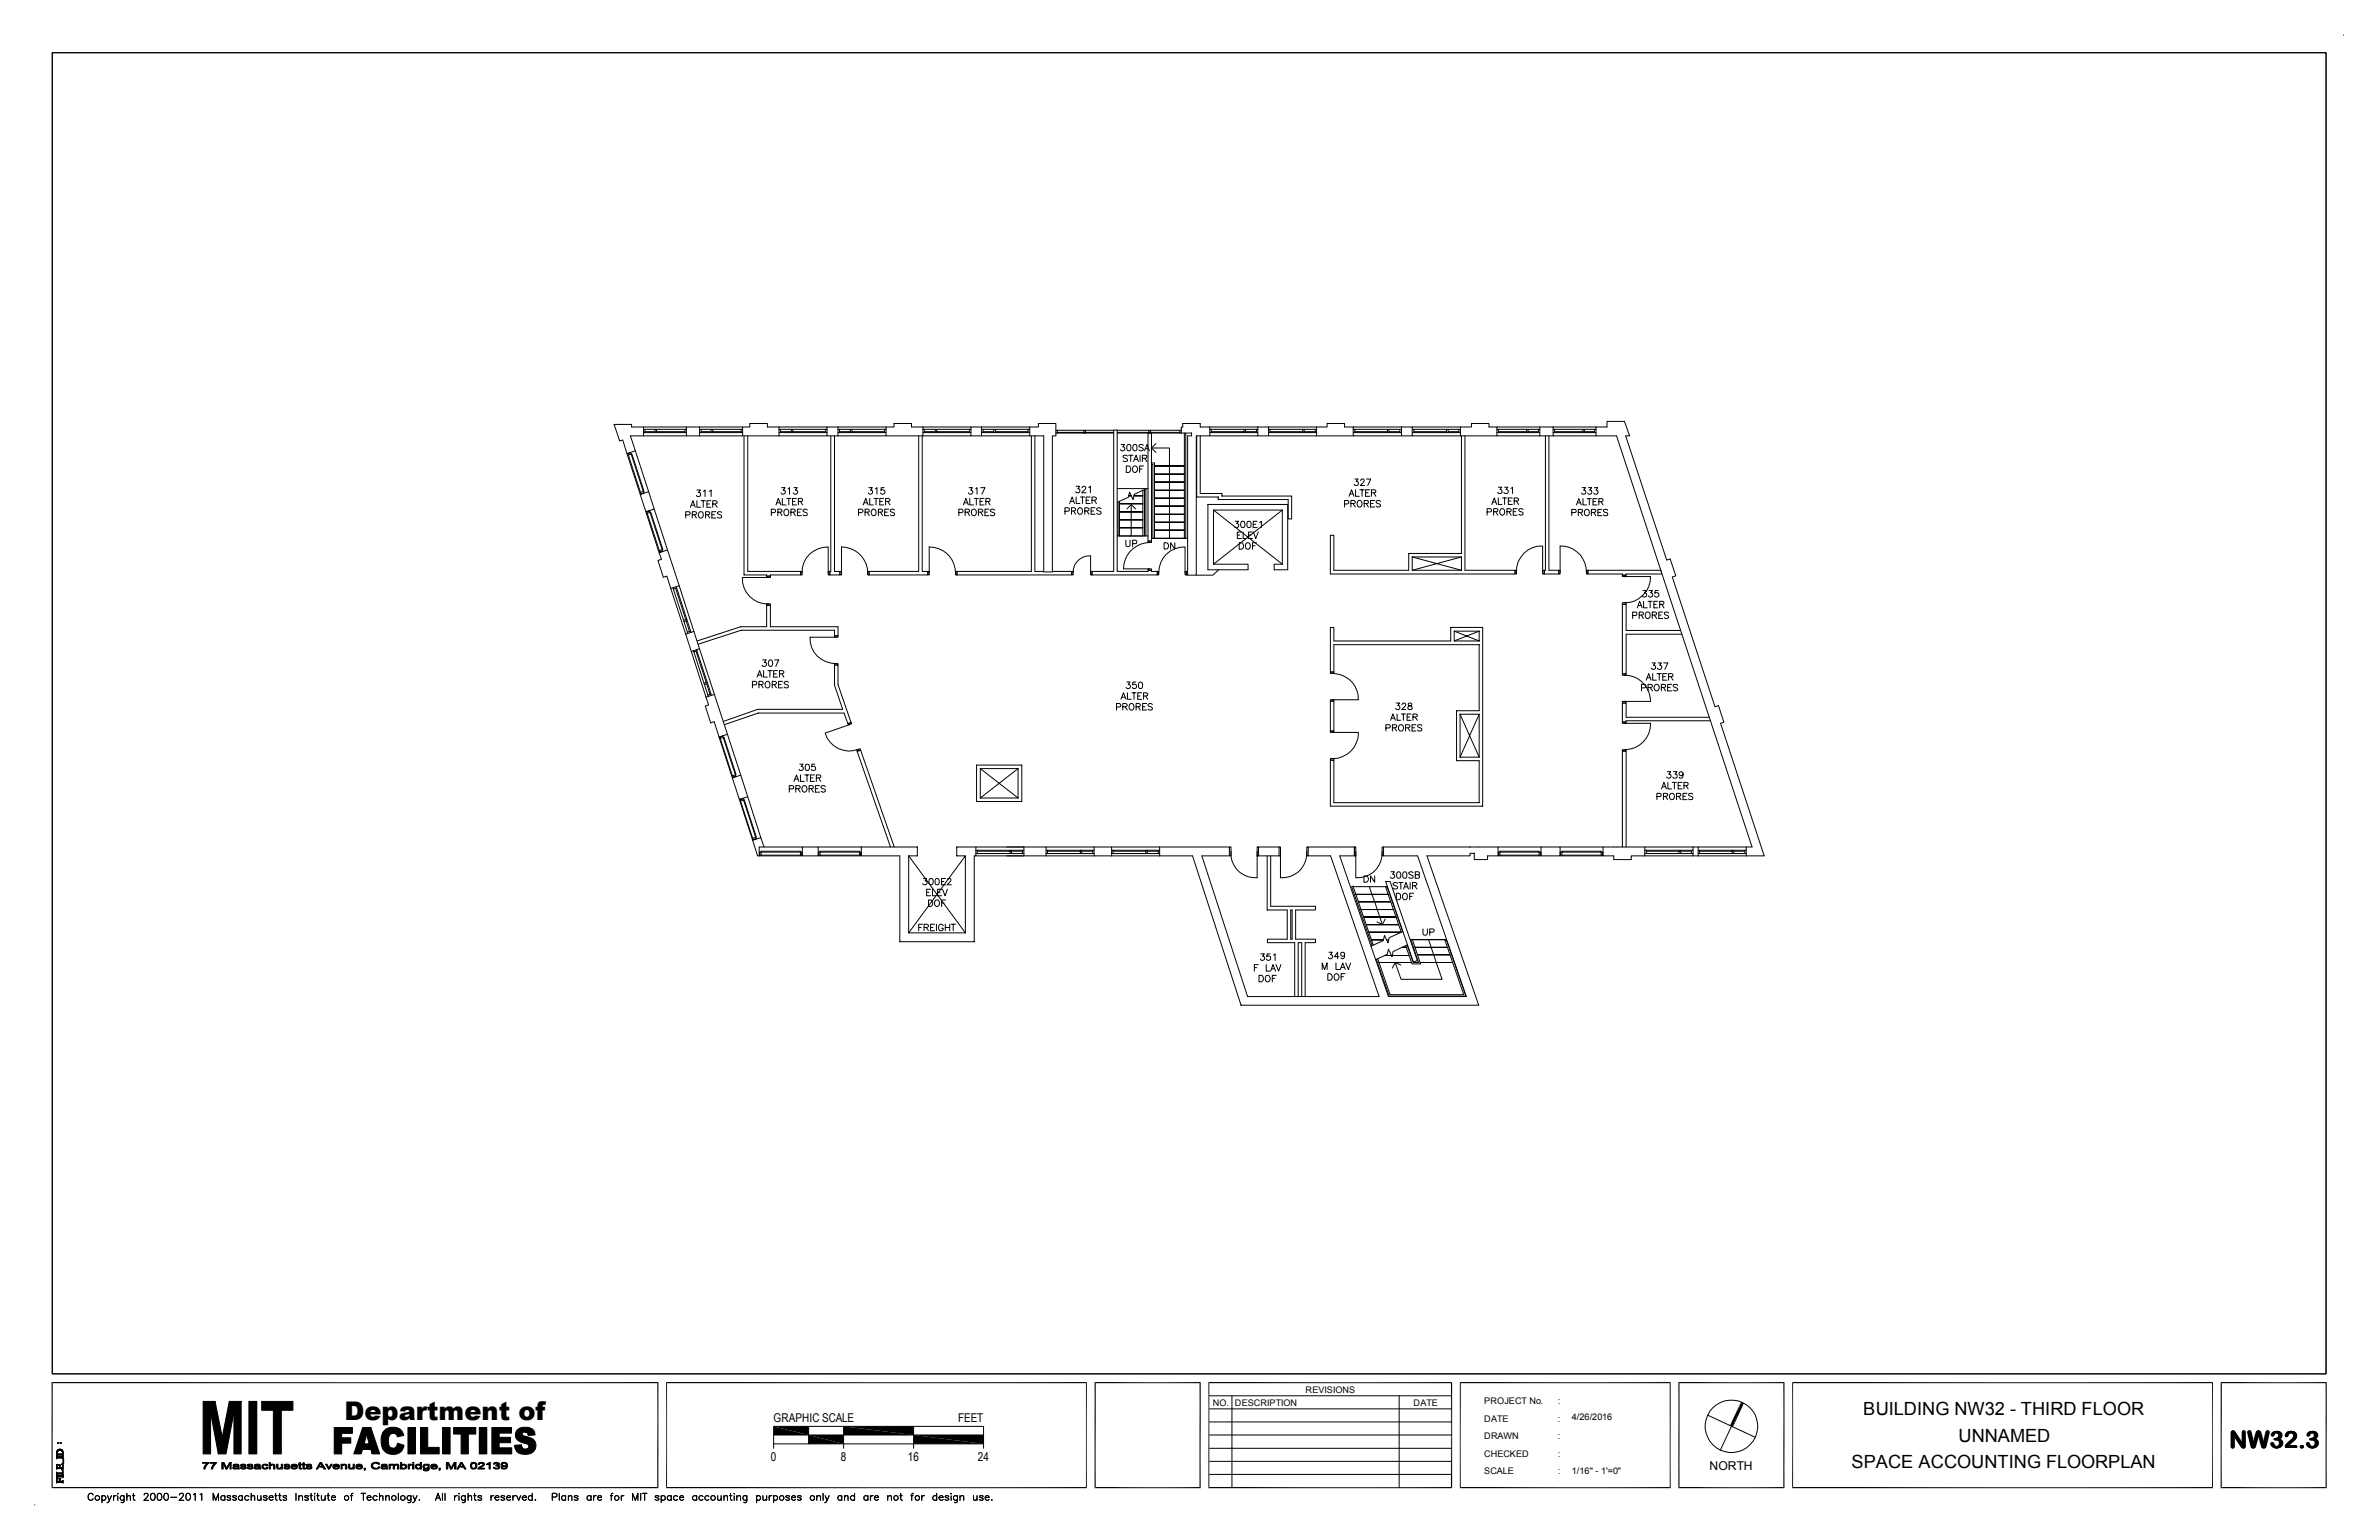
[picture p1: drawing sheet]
<svg xmlns="http://www.w3.org/2000/svg" width="432mm" height="279mm" viewBox="0 0 432 279" stroke-linecap="round" stroke-linejoin="round" font-family="sans-serif">
<defs><g id="words">
<text font-size="4.7" x="62.5" y="257.6">Department of</text>
<text font-size="4.3" x="404.6" y="262.7">NW32.3</text>
<g font-size="3.3">
<text x="338.2" y="256.8">BUILDING NW32 - THIRD FLOOR</text>
<text x="355.5" y="261.5">UNNAMED</text>
<text x="336" y="266.3">SPACE ACCOUNTING FLOORPLAN</text>
</g>
<g font-size="2.2">
<text x="140.4" y="258">GRAPHIC SCALE</text>
<text x="173.9" y="258">FEET</text>
<text x="139.9" y="265.1">0</text>
<text x="152.6" y="265.1">8</text>
<text x="164.8" y="265.1">16</text>
<text x="177.5" y="265.1">24</text>
<text x="310.3" y="266.7">NORTH</text>
</g>
<g font-size="1.7">
<text x="220.1" y="255">NO.</text>
<text x="224.2" y="255">DESCRIPTION</text>
<text x="237" y="252.6">REVISIONS</text>
<text x="256.6" y="255">DATE</text>
<text x="269.4" y="258">DATE</text>
<text x="269.4" y="254.8">PROJECT No.</text>
<text x="282.7" y="258">:</text>
<text x="282.7" y="254.8">:</text>
<text x="285.3" y="257.6">4/26/2016</text>
<text x="269.4" y="261.2">DRAWN</text>
<text x="282.7" y="261.2">:</text>
<text x="269.4" y="267.5">SCALE</text>
<text x="269.4" y="264.3">CHECKED</text>
<text x="282.7" y="264.3">:</text>
<text x="282.7" y="267.5">:</text>
<text x="285.3" y="267.5">1/16&quot; - 1'=0&quot;</text>
</g>
</g></defs>
<g fill="none" stroke="#000" stroke-width=".18">
<path d="M9.5 9.6h412.7v239.7h-412.7zM425.4 6.4h.1M116.8 79.1h-2.4l.9 2.7M116.8 78.5h7.8M116.8 77.9h7.5M116.8 77.5v1.6M117.1 78.3h1.8M117.1 77.9v.6M118.9 77.9v.6M119.2 78.3h5.1M119.2 77.9v.6M124.6 77.9h-.3v.6"/>
<path d="M124.6 77.5v1.6h-7.8M124.6 79.1h2.4M127 78.5h7.8M127 77.9h7.5M127 77.5v1.6M127.3 78.3h1.8M127.3 77.9v.6M129.1 77.9v.6M129.4 78.3h5.1M129.4 77.9v.6M134.8 77.5h1.3v-.7h3.2v.7h21.5M134.8 77.5h-20.2v-.5h-3.1l1 3 .5-.2 .8 2.5 1.5-.5"/>
<path d="M134.8 77.9h-.3v.6M134.8 77.5v1.6h-7.8M134.8 79.1h6.6M135 79.1v25.2h4.1v.2h.7v-.2h5.5v-.6h-9.6v-24.6M141.4 78.5h8.7M141.4 77.9h8.5M141.4 77.5v1.6M141.6 78.3h2M141.6 77.9v.6M143.6 77.9v.6M143.9 78.3h6M143.9 77.9v.6"/>
<path d="M150.1 77.9h-.2v.6M150.1 77.5v1.6h-8.7M150.1 79.1h2M150.8 79.1v24.6h-.2v.6h1.8v-.6h-.9v-24.6M152.1 78.5h8.7M152.1 77.9h8.5M152.1 77.5v1.6M152.4 78.3h1.9M152.4 77.9v.6M154.3 77.9v.6M154.6 78.3h6M154.6 77.9v.6"/>
<path d="M160.8 77.5h1.5v-.7h3.1v.7h21.5M160.8 77.9h-.2v.6M160.8 77.5v1.6h-8.7M160.8 79.1h6.7M166.8 79.1v24.6h-9.1v.6h10.7v-.6h-1v-24.6M167.5 78.5h8.7M167.5 77.9h8.5M167.5 77.5v1.6M167.8 78.3h2M167.8 77.9v.6M169.8 77.9v.6M170 78.3h6"/>
<path d="M170 77.9v.6M176.2 77.9h-.2v.6M176.2 77.5v1.6h-8.7M176.2 79.1h1.9M178.1 78.5h8.8M178.1 77.9h8.5M178.1 77.5v1.6M178.4 78.3h2M178.4 77.9v.6M180.4 77.9v.6M180.7 78.3h5.9M180.7 77.9v.6"/>
<path d="M186.9 77.5h1.6v-.7h3.1v2.3h-.6v24.7h-1.6v-24.7h-2.5M186.9 77.9h-.3v.6M186.9 77.5v1.6h-8.8M187.2 79.1v24.6h-13.5v.6h20.8v-.6h-3.5M187.8 79.1v24.6h1.6M191.6 78.6h10.5M191.6 78.1h10.5M191.9 78.4h4.9M191.9 78.1v.5M196.8 78.1v.5M197 78.4h5.1M197 78.1v.5"/>
<path d="M202.1 78h.7v25.7h5.6v-.2h.6v.2h1.1v.6h-11.9v-.6h3.9zM202.8 78.6h13.5v.5h-.7v25.3h1.5v-25.3h2.5M202.8 78.1h11.6M202.8 78.4h5.7M208.4 78.6h.6v19.6h-.6zM208.5 78.1v.5M208.8 78.1v.5M208.8 78.4h5.4M214.2 78.1v.5M215 78.6v19.1h.2v-19.1M217.2 79.1v11.1h3.9v.4h12.7v3.5h.6v-4.1h-12.6v-.5h-4v-10.4M219.6 77.9h.2v.6"/>
<path d="M219.6 77.5v1.6h8.7M219.6 78.5h8.7M219.8 78.3h6M219.8 77.9h8.5M225.8 77.9v.6M226.1 78.3h1.9M226.1 77.9v.6M228 77.9v.6M228.3 79.1h2M228.3 77.5v1.6M230.3 77.9h.2v.6M230.3 77.5v1.6h8.7"/>
<path d="M230.3 78.5h8.7M230.5 78.3h6M230.5 77.9h8.5M236.5 77.9v.6M236.7 78.3h2M236.7 77.9v.6M238.7 77.9v.6M239 77.5h1.9v-.7h3.2v.7h21M239 77.5h-21.2v-.7h-3.1v.7h-.3v1.1M239 79.1h6.6M239 77.5v1.6M245.6 77.9h.3v.6"/>
<path d="M245.6 77.5v1.6h8.8M245.6 78.5h8.8M245.9 78.3h5.9M245.9 77.9h8.5M251.8 77.9v.6M252.1 78.3h2M252.1 77.9v.6M254.1 77.9v.6M254.4 79.1h1.9M254.4 77.5v1.6M256.3 77.9h.3v.6M256.3 77.5v1.6h8.8"/>
<path d="M256.3 78.5h8.8M256.6 78.3h6M256.6 77.9h8.5M262.6 77.9v.6M262.8 78.3h2M262.8 77.9v.6M264.8 77.9v.6M265.1 77.5h2v-.7h3.2v.7h21.4v-1h3.2l.9 2.6h-.7l7.4 22.5 .6-.2 1.1 3.1-.7 .2 7.8 23.5 .6-.2 1 3-.6 .2 7.9 24.1h-21.7M265.1 79.1h6.6M265.1 77.5v1.6M265.3 79.1v21.3h-9.6v3.1h-13.6v-6.4h-.6v7h33.5v-.6h-9.1v-24.4M271.7 77.9h.2v.6"/>
<path d="M271.7 77.5v1.6h7.8M271.7 78.5h7.8M271.9 78.3h5.2M271.9 77.9h7.6M277.1 77.9v.6M277.4 78.3h1.8M277.4 77.9v.6M279.2 77.9v.6M279.5 79.1h2.4M279.5 77.5v1.6M280.5 79.1v24.4h-.2v.6h2.6v-.6h-1.8v-24.4M281.9 77.9h.3v.6"/>
<path d="M281.9 77.5v1.6h7.8M281.9 78.5h7.8M282.2 78.3h5.1M282.2 77.9h7.5M287.3 77.9v.6M287.6 78.3h1.8M287.6 77.9v.6M289.4 77.9v.6M289.7 79.1h3.7l24.6 74.6h-1.1M289.7 77.5v1.6M113.8 82.3l2.4 7.4M114.5 82.1l-.6 .2"/>
<path d="M114.6 82.4l-.1-.3-.5 .2v.3M114.6 82.4l-.6 .2 2.2 6.7M114.6 82.4l.1-.1 2.2 6.8-.1 .1zM115.3 81.8l2.4 7.4M116.2 89.7l1.5-.5 1 3.2-1.5 .4zM116.2 89.3l.6-.1v.3l-.5 .1zM116.9 89.5l-.6 .2M117.2 92.8l2.4 7.5M117.4 92.9l.5-.2 .1 .3-.5 .1zM117.5 93.1l2.2 6.8 .5-.2M117.9 92.6l-.5 .3-.1-.1M118 93l.1-.1 2.2 6.8h-.1z"/>
<path d="M118.7 92.4l4.6 13.9M120.2 99.7l.1 .3-.5 .2-.1-.3M121.2 99.8l-1.6 .5 .5 1.2-.7 .2 1 3 .6-.2 .8 2.3M124.5 93.4h.6l.2-.4-.2-.1-.6-.1v1.2M125.3 92l.5-1.2 .4 1.2M125.5 91.7h.5M125.6 93.4l.7-.1 .1-.4-.8-.1v1.2M126 93.4l.4 .6M126.5 88.9h.6l-.3 .5a.39 .39 0 0 1 .3 .6 .39 .39 0 0 1-.7-.1M126.5 90.8v1.2h.7M126.9 93l.2-.2a.56 .56 0 0 1 .6 .6 .56 .56 0 0 1-.7 .5l-.3-.3zM127.3 90.8h.8"/>
<path d="M127.6 90.8v1.2M127.7 89.2l.3-.3v1.2M128.1 93.4l.7-.1v-.4l-.7-.1v1.2M128.3 91.4h.5M128.4 93.4l.4 .6M128.8 89.2l.3-.3v1.2M129 90.8h-.7v1.2h.7M129.2 93.4h.5M129.4 91.4h.5l.3-.3-.3-.3h-.5v1.2M129.8 91.4l.4 .6M129.9 92.8h-.7v1.2h.7M131 93l-.3-.2-.5 .2 .1 .2 .6 .3v.4l-.4 .1-.3-.2"/>
<path d="M140 93l.7-.1v-.4l-.7-.1v1.2M140.8 91.6l.5-1.2 .4 1.2M141 91.2h.6M141.2 92.9l.7-.1v-.3l-.7-.1v1.2M141.6 92.9l.3 .7M141.9 88.5h.6l-.3 .4a.38 .38 0 0 1 .3 .4 .38 .38 0 0 1-.3 .4 .38 .38 0 0 1-.4-.3M142 90.4v1.2h.7M142.4 92.5a.53 .53 0 0 1 .8 .1 .53 .53 0 0 1-.2 .8 .53 .53 0 0 1-.7-.1 .53 .53 0 0 1 .1-.8zM142.8 90.4h.8M143 88.7l.3-.2v1.2M143.2 90.4v1.2M143.6 92.9h.6l.2-.3-.3-.2h-.5v1.2"/>
<path d="M143.8 91h.5M144 92.9l.4 .7M144.1 88.5h.6l-.3 .4a.38 .38 0 0 1 .3 .4 .38 .38 0 0 1-.3 .4 .38 .38 0 0 1-.4-.3M144.6 90.4h-.8v1.2h.8M144.7 92.9h.5M144.9 91l.7-.1v-.3l-.7-.2v1.2M145.3 91l.4 .6M145.5 92.4h-.8v1.2h.8M146.5 92.5a.48 .48 0 0 0-.7 0v.3l.6 .2 .1 .2-.1 .3-.1 .1-.5-.1v-.1M155.8 93h.5l.3-.2v-.2l-.3-.2h-.5v1.2M156.7 91.6l.4-1.2 .5 1.2M156.8 91.2h.6"/>
<path d="M157 92.9h.7v-.4l-.7-.1v1.2M157.4 92.9l.4 .7M157.7 88.5h.6l-.3 .4a.38 .38 0 0 1 .4 .4 .38 .38 0 0 1-.4 .4 .38 .38 0 0 1-.4-.3M157.9 90.4v1.2h.6M158.2 92.5a.51 .51 0 0 1 .7 .1 .51 .51 0 0 1 .1 .7 .43 .43 0 0 1-.5 .3 .43 .43 0 0 1-.4-.5zM158.6 90.4h.8M158.9 88.7l.3-.2v1.2M159 90.4v1.2M159.4 92.9l.7-.1v-.3l-.7-.1v1.2M159.7 91h.4M159.8 92.9l.4 .7M160.4 90.4h-.7v1.2h.7"/>
<path d="M160.5 88.5h-.6v.5a.42 .42 0 0 1 .6 0 .42 .42 0 0 1-.1 .6 .42 .42 0 0 1-.6-.2M160.6 92.9h.4M160.7 91l.7-.1 .1-.3-.3-.2h-.5v1.2M161.1 91l.4 .6M161.3 92.4h-.7v1.2h.7M162.3 92.5a.39 .39 0 0 0-.4-.1 .39 .39 0 0 0-.3 .4l.7 .2v.4l-.2 .2-.5-.2M174 93l.7-.1 .1-.4-.8-.1v1.2M174.9 91.6l.4-1.2 .5 1.2M175 91.2h.6M175.2 92.9l.7-.1v-.3l-.7-.1v1.2M175.6 92.9l.4 .7M175.9 88.5h.6l-.3 .4a.38 .38 0 0 1 .2 .7 .38 .38 0 0 1-.6-.2"/>
<path d="M176 90.4v1.2h.7M176.4 92.5a.54 .54 0 0 1 .8 .1 .54 .54 0 0 1-.1 .8 .47 .47 0 0 1-.7 .1 .47 .47 0 0 1-.1-.7zM176.8 90.4h.8M177.1 88.7l.2-.2v1.2M177.2 90.4v1.2M177.6 92.9h.7l.1-.3-.3-.2h-.5v1.2M177.9 91h.4M178 92.9l.4 .7M178 88.5h.8l-.6 1.2M178.6 90.4h-.7v1.2h.7M178.8 92.9h.4M178.9 91l.7-.1 .1-.3-.8-.2v1.2"/>
<path d="M179.3 91l.4 .6M179.5 92.4h-.7v1.2h.7M180.6 92.5l-.3-.1-.6 .1 .2 .3 .7 .4v.2l-.3 .2-.6-.2M193.3 92.8l.7-.1 .1-.2v-.3l-.8-.1v1.2M194.1 91.4l.5-1.2 .4 1.2M194.3 91h.6M194.5 92.7l.7-.1v-.4l-.7-.1v1.2M194.9 92.7l.3 .6M195.3 88.2h.7l-.4 .5a.39 .39 0 0 1 .3 .6 .39 .39 0 0 1-.7-.1M195.3 90.2v1.2h.7M195.7 92.3l.2-.2a.58 .58 0 0 1 .6 .6 .58 .58 0 0 1-.7 .6l-.2-.4zM196.1 90.2h.8"/>
<path d="M196.4 88.5l.2-.3h.2l.3 .2-.1 .3-.7 .7h.8M196.5 90.2v1.2M196.9 92.7l.7-.1v-.4l-.7-.1v1.2M197.1 90.8h.5M197.3 92.7l.4 .6M197.6 88.4l.3-.2v1.2M197.9 90.2h-.8v1.2h.8M198 92.7h.5M198.2 90.8h.5l.3-.4-.3-.2h-.5v1.2M198.6 90.8l.4 .6M198.8 92.1h-.8v1.2h.8M199.9 92.3l-.3-.2-.5 .2v.2l.8 .5v.1l-.3 .2-.5-.2"/>
<path d="M202.8 97.2h.1M202.8 88.6h5.6M203.2 90.9v6.3h-.3v-6.1M203.2 97.2h4.2M203.2 91.4h4.2M203.2 92.9h4.2M203.2 94.3h4.2M203.2 95.8h4.2M203.5 80.6h.6l-.3 .5a.39 .39 0 0 1 .2 .6 .39 .39 0 0 1-.6-.1M204.3 98l.1 1 .3 .2 .4-.2v-1M204.4 84.5h.5a.64 .64 0 0 1 .4 .6 .64 .64 0 0 1-.4 .6h-.5zM204.6 92.3l.7-.8 .8 .8"/>
<path d="M204.6 82.8l-.3-.2-.5 .2 .2 .2 .4 .2 .2 .2v.2l-.3 .1-.5-.1M204.7 80.7l.2-.1a.6 .6 0 0 1 .4 .6 .6 .6 0 0 1-.4 .6 .72 .72 0 0 1-.2-1.1zM204.9 90h.4M204.9 82.6h.8M205.2 82.6v1.1M205.3 91.5v5.7M205.6 98.6h.6l.1-.5-.7-.1v1.2M205.7 84.7l.1-.1a.58 .58 0 0 1 .7 .5 .58 .58 0 0 1-.6 .6l-.3-.3zM205.7 83.7l.5-1.1 .4 1.1M205.8 80.7l.2-.1a.6 .6 0 0 1 .4 .6 .6 .6 0 0 1-.4 .6 .72 .72 0 0 1-.2-1.1zM205.8 90h1.6M205.9 83.4h.6"/>
<path d="M206.8 85.1h.5M206.9 82.6v1.1M207.3 83.1h.7l.2-.2-.1-.2-.8-.1v1.1M207.4 88.9h.3v8.3h-.3zM207.4 88.9l-1.5 .8-.2 .9-.7-1.3-.2 .9-2 .9M207.5 80.8l-.3-.2-.5 .2 .1 .3 .7 .3v.2l-.3 .2-.5-.2M207.6 84.5h-.8v1.2M207.7 88.9l.3-.2v8.5h-.3M207.7 81.8l.5-1.2 .4 1.2M207.8 83.1l.4 .6M207.9 81.4h.5M208 97.2h.4"/>
<path d="M208.4 98.2h.6v.2h-.6zM208.7 98.4a4.8 4.8 0 0 0-4.8 4.8h4.8M209 81.3h3.3v16.4M209 84h.5v13.7h-.2v-13.5h-.3M209 97.7h6.6M209.5 84.5h5.5M209.5 96.2h5.5M209.5 94.7h5.5M209.5 93.3h5.5M209.5 91.8h5.5M209.5 90.4h5.5M209.5 88.9h5.5"/>
<path d="M209.5 87.5h5.5M209.5 86h5.5M209.8 80.5l-.8 .8 .8 .8M211.3 98.5h.4a.59 .59 0 0 1 .4 .5 .59 .59 0 0 1-.4 .6h-.4zM213.2 98.5v1.1l-.7-1.1v1.1M220.3 92.5v9.9M220.3 92.5h12.4M220.3 92.5l12.4 9.9M224.2 94.6h.6l-.3 .4a.39 .39 0 0 1 .2 .6 .39 .39 0 0 1-.6-.1M224.6 97.1h.4M224.9 98.5h.4a.64 .64 0 0 1 .4 .6 .64 .64 0 0 1-.4 .6h-.4zM225.3 94.6a.57 .57 0 0 1 .7 .4 .57 .57 0 0 1-.4 .7h-.3l-.1-.4z"/>
<path d="M225.3 96.5h-.7v1.2h.7M225.6 96.5v1.2h.7M226.1 98.6a.55 .55 0 0 1 .9 .2 .55 .55 0 0 1-.3 .8 .51 .51 0 0 1-.6-.2 .51 .51 0 0 1 0-.6zM226.5 94.6h.2a.61 .61 0 0 1 .4 .6 .61 .61 0 0 1-.5 .5 .75 .75 0 0 1-.1-1.1zM226.6 97.1h.4M227.3 96.5h-.7v1.2h.7M227.3 99h.5M227.5 95.1h.4M227.5 96.5l.4 1.2 .5-1.2M228 98.5h-.7v1.2M228.2 94.6h-.7v1.1h.7M228.6 94.8l.3-.2v1.1"/>
<path d="M232.7 92.5v9.9M232.7 92.5l-12.4 9.9M244.1 91.4l.7-.1v-.4l-.7-.1v1.2M244.9 90l.4-1.1 .4 1.1M245 89.6h.6M245.2 91.4l.7-.1 .1-.3-.1-.2h-.7v1.2M245.6 91.4l.4 .6M245.9 86.9h.6l-.3 .4a.39 .39 0 0 1 .4 .4 .39 .39 0 0 1-.4 .4 .39 .39 0 0 1-.4-.3M246 88.9v1.1h.7M246.4 91a.55 .55 0 0 1 .8 .1 .55 .55 0 0 1-.2 .8 .51 .51 0 0 1-.6-.2 .51 .51 0 0 1 0-.6zM246.8 88.9h.8M247 87.2l.2-.3 .3 .1 .1 .1-.1 .4-.6 .6h.8"/>
<path d="M247.2 88.9v1.1M247.6 91.4l.7-.1v-.5h-.7v1.2M247.9 89.4h.4M248 91.4l.4 .6M248 86.9h.8l-.6 1.2M248.6 88.9h-.7v1.1h.7M248.8 91.4h.4M248.9 89.4h.7l.1-.3-.1-.2h-.7v1.1M249.3 89.4l.4 .6M249.5 90.8h-.7v1.2h.7M250.6 91l-.3-.2-.5 .2 .1 .3 .7 .4a.45 .45 0 0 1-.4 .3 .45 .45 0 0 1-.4-.2M269.9 92.9l.7-.1 .1-.3-.1-.2h-.7v1.2"/>
<path d="M270.8 91.5l.4-1.2 .5 1.2M270.9 91.1h.6M271.1 92.8h.7v-.5h-.7v1.2M271.5 92.8l.4 .7M271.9 88.4h.7l-.4 .4a.39 .39 0 0 1 .4 .4 .39 .39 0 0 1-.3 .4 .39 .39 0 0 1-.4-.3M271.9 90.3v1.2h.7M272.5 92.3a.57 .57 0 0 1 .6 .6 .57 .57 0 0 1-.6 .6 .69 .69 0 0 1 0-1.2zM272.7 90.3h.8M273.1 88.4h.6l-.4 .4a.4 .4 0 0 1 .4 .6 .4 .4 0 0 1-.6 .1l-.1-.2M273.1 90.3v1.2M273.5 92.8h.7v-.4l-.7-.1v1.2M273.8 90.9h.4"/>
<path d="M273.9 92.8l.4 .7M274.2 88.6l.3-.2v1.1M274.5 90.3h-.7v1.2h.7M274.7 92.8h.4M274.8 90.9l.7-.1 .1-.2-.1-.2-.7-.1v1.2M275.2 90.9l.4 .6M275.4 92.3h-.7v1.2h.7M276.4 92.5l-.2-.2-.5 .2 .1 .3 .6 .2v.3a.48 .48 0 0 1-.7 0M285.3 93h.7l.1-.4-.1-.1-.7-.1v1.2M286.1 91.6l.5-1.1 .4 1.1M286.3 91.2h.6M286.5 93l.6-.1 .1-.4-.7-.1v1.2"/>
<path d="M286.9 93l.3 .6M287.1 88.5h.7l-.4 .4a.39 .39 0 0 1 .3 .7 .39 .39 0 0 1-.6-.1M287.3 90.5v1.1h.7M288.1 90.5h.7M288.3 88.5h.6l-.4 .4a.39 .39 0 0 1 .3 .7 .39 .39 0 0 1-.6-.1M288.5 90.5v1.1M288.8 93l.7-.1 .1-.1v-.3l-.8-.1v1.2M289.1 91h.5M289.3 93l.3 .6M289.4 88.5h.6l-.3 .4a.39 .39 0 0 1 .2 .7 .39 .39 0 0 1-.6-.1M289.9 90.5h-.8v1.1h.8M290 93h.5"/>
<path d="M290.2 91l.7-.1v-.3l-.7-.1v1.1M290.6 91l.4 .6M290.7 92.4h-.7v1.2h.7M291.8 92.6l-.3-.2-.4 .1-.1 .1 .1 .2 .6 .2v.5l-.4 .1-.3-.2M120.3 100.1v-.1l-.5 .2M121.8 106.8l1.5-.5 2.6 8.3M121.8 106.8l3.7 11.4M122.2 106.6v.3l.6-.2M122.2 106.9l2.6 8M122.6 106.8l1.9 5.6M122.7 106.4l.1 .3M122.8 106.7l2.6 8.1"/>
<path d="M124.5 112.6l.6 2M124.6 112.4l-.5 .1M124.7 112.6l-.5 .2M125.3 114.5l-.5 .2M125.5 118.2l1.5-.5 2.7 8.3M125.5 118.2l2.6 8.3M125.9 118v.3l.6-.2M125.9 118.3l2.7 8.1M125.9 114.6l1.1 3.1M125.9 114.6l-1.4 .5M126.3 118.2l1.9 5.6M126.4 117.9l.1 .2"/>
<path d="M126.5 118.1l2.6 8.1M126.5 116.3l8-2.6h4.6v-3.9h.7v3.9h12.3v1.7h-.6v-1.1h-17l-7.8 2.6M138.4 119.7h.7l-.4 .5a.39 .39 0 0 1 .3 .6 .39 .39 0 0 1-.7-.1M139.1 104.5h.7v.3h-.7zM139.1 109.6h.7v.2h-.7zM139.5 104.8h-4.8a4.6 4.6 0 0 0 4.8 4.8M139.6 119.8a.33 .33 0 0 1 .6 .2l.1 .2a.53 .53 0 0 1-.5 .7 .73 .73 0 0 1-.2-1.1zM140.6 119.7h.8l-.6 1.2M145.3 103.7h.3v.6h-.3zM145.6 104a4.6 4.6 0 0 1 4.7-4.8v4.8M150.3 103.7h.3v.6h-.3zM151.5 115.4h.6v.2h-.6z"/>
<path d="M151.8 115.6h-4.8a4.6 4.6 0 0 0 4.8 4.8M152.4 103.7h.3v.6h-.3zM152.7 104v-4.8a4.7 4.7 0 0 1 4.8 4.8M157.5 103.7h.2v.6h-.2zM168.4 103.7h.3v.6h-.3zM168.7 104v-4.8a4.7 4.7 0 0 1 4.7 4.8M173.4 103.7h.3v.6h-.3zM194.5 103.7h.3v.6h-.3zM194.8 104a3 3 0 0 1 3.2-3.2v3.2M198 103.7h.2v.6h-.2zM208.4 103.2h.6v.3h-.6zM210.1 103.7h.2v.6h-.2z"/>
<path d="M210.3 104a4.6 4.6 0 0 1 4.8-4.8v4.8M215.1 103.7h.2v.6h-.2zM215.6 103.7h-.3v.6h.3M220.3 102.4h6.2M221.2 103.4l-1.1 1h-3M226.5 102.4v1h-7.3v-11.9h14.5v11.9h-2.4v-1h1.4M241.5 113.8h.6v2.5h21.2v-2.5h5.8v32.5h-27.6v-8.4h.6v7.7h26.4v-7.6h-4.1v-9.1h4.1v-11.9h-26.4v4.9h-.6zM256.3 103.5h9M256.3 101v2.5M256.3 101h9M256.3 101l9 2.5M263.9 116.3h4.6"/>
<path d="M263.9 114.5v1.8M263.9 114.5h4.6M263.9 114.5l4.6 1.8M265.3 101v2.5M265.3 101l-9 2.5M268.5 114.5v1.8M268.5 114.5l-4.6 1.8M275 103.5h.3v.6h-.3zM275.3 103.8a4.6 4.6 0 0 1 4.7-4.7v4.7M280 103.5h.3v.6h-.3zM282.9 103.5h.3v.6h-.3zM283.2 103.8v-4.7a4.7 4.7 0 0 1 4.8 4.7"/>
<path d="M288 103.5h.2v.6h-.2zM294.5 104.4h.6v.2h-.6zM294.5 109.3h.6v.3h-.6zM294.8 104.6h4.8a4.7 4.7 0 0 1-4.8 4.7M296.3 111.7l.7-.1v-.5l-.7-.1v1.2M297.2 110.3l.4-1.2 .5 1.2M297.3 109.9h.6M297.5 111.6l.7-.1v-.3l-.7-.2v1.2M297.9 111.6l.4 .6M298.2 107.1h.6l-.3 .5a.41 .41 0 0 1 .4 .4 .41 .41 0 0 1-.4 .4 .41 .41 0 0 1-.4-.3M298.3 109.1v1.2h.7M298.8 111.1a.58 .58 0 0 1 .7 .5 .58 .58 0 0 1-.5 .6 .72 .72 0 0 1-.2-1.1z"/>
<path d="M299.1 109.1h.8M299.3 107.1h.6l-.3 .5a.39 .39 0 0 1 .4 .3 .39 .39 0 0 1-.3 .5 .39 .39 0 0 1-.5-.3M299.5 109.1v1.2M299.9 111.6l.7-.1 .1-.2-.1-.2-.7-.1v1.2M300.2 109.6h.4M300.3 111.6l.4 .6M300.9 109.1h-.7v1.2h.7M301 107.1h-.6v.6a.43 .43 0 0 1 .6-.1 .43 .43 0 0 1-.1 .7 .43 .43 0 0 1-.6-.2M301.1 111.6h.4M301.2 109.6h.7v-.5h-.7v1.2M301.5 103.5h-13.3v.6h6.3v.3h.6v-.3h6.6M301.6 109.6l.4 .7"/>
<path d="M301.8 111h-.7v1.2h.7M302.9 111.2l-.3-.2-.5 .2 .1 .3 .7 .4a.42 .42 0 0 1-.4 .3 .42 .42 0 0 1-.4-.1M305.1 114.4h-10v-4.8h-.6v12.7h.6v-7.2h10.2M128.1 126.5l.5 1.4-.6 .2 1 3 .6-.2 .9 2.8 1.5-.5 2.5 7.4M128.3 124.1l.6 1.9M128.4 123.8l-.6 .2M128.4 124l-.6 .2M129 125.9l-.5 .2M129.7 126l2.3 7.2M129.7 126l-1.6 .5M130.5 133.7l2.4 7.4M130.6 133.7l.6-.1 .1 .2-.6 .2z"/>
<path d="M130.7 134l2.2 6.8 .6-.2M131.2 133.5l-.6 .2M131.3 133.8h.1l2.2 6.7-.1 .1zM131.3 130.9l6.2-2.2h15.5l-1.5-4.4v-3.6h.6v3.5l2.4 6.9-.6 .2-.7-1.9h-15.6l-6.2 2.1M136.6 124.2h.6l.2-.3-.3-.3h-.5v1.2M137.4 122.9l.5-1.2 .4 1.2M137.6 122.5h.5M137.8 124.2l.6-.1 .1-.4-.7-.1v1.2M138.1 124.2l.4 .6M138.6 121.7v1.2h.7M139 123.8l.2-.2a.58 .58 0 0 1 .6 .6 .58 .58 0 0 1-.7 .6l-.2-.4zM139.4 121.7h.8"/>
<path d="M139.7 121.7v1.2M140.2 124.2l.7-.1v-.4l-.7-.1v1.2M140.4 122.3h.5M140.5 124.2l.4 .6M141.1 121.7h-.7v1.2h.7M141.3 124.2h.5M141.5 122.3h.5l.3-.4-.3-.2h-.5v1.2M141.9 122.3l.4 .6M142 123.6h-.7v1.2h.7M143.1 123.8a.39 .39 0 0 0-.5-.2 .39 .39 0 0 0-.2 .4l.6 .3 .1 .3-.3 .2-.5-.2M145.2 138.6h.6l-.4 .5a.39 .39 0 0 1 .3 .6 .39 .39 0 0 1-.7-.1M146.3 138.7a.57 .57 0 0 1 .7 .4 .57 .57 0 0 1-.4 .7l-.3-.1-.2-.4z"/>
<path d="M147.9 138.6h-.5l-.1 .5a.41 .41 0 0 1 .6 0 .41 .41 0 0 1 0 .6 .41 .41 0 0 1-.6-.1M151.5 120.4h.6v.3h-.6zM153.9 131.3l.6-.2 .1 .2-.6 .2zM154.3 131.4l-4.5 1.6a4.5 4.5 0 0 0 6 2.9M155.5 136.1l.6-.3 .1 .3-.6 .2zM177.2 138.8h8.3v6.6h-8.3zM177.9 139.4h6.9M177.9 139.4v5.4M177.9 139.4l6.9 5.4M184.8 139.4v5.4M184.8 139.4l-6.9 5.4M202.6 128.3l.7-.1 .1-.1v-.3l-.8-.2v1.2"/>
<path d="M203.5 126.9l.4-1.2 .5 1.2M203.6 126.5h.6M203.8 128.2h.5l.3-.3-.3-.3h-.5v1.2M204.2 128.2l.4 .6M204.5 123.7h.6l-.3 .5a.39 .39 0 0 1 .3 .6 .39 .39 0 0 1-.7-.1M204.6 125.7v1.2h.7M205 127.8l.3-.2a.58 .58 0 0 1 .6 .7 .58 .58 0 0 1-.8 .5l-.2-.4zM205.4 125.7h.8M205.8 125.7v1.2M206.2 123.7h-.6v.5a.41 .41 0 0 1 .6 0 .41 .41 0 0 1-.1 .6 .41 .41 0 0 1-.6-.1M206.2 128.2l.7-.1v-.3l-.7-.2v1.2M206.5 126.3h.4"/>
<path d="M206.6 128.2l.4 .6M206.8 123.8l.2-.1a.62 .62 0 0 1 .4 .6 .62 .62 0 0 1-.4 .6l-.3-.2-.1-.5zM207.2 125.7h-.7v1.2h.7M207.4 128.2h.4M207.6 126.3l.7-.1v-.4l-.7-.1v1.2M207.9 126.3l.4 .6M208.1 127.6h-.7v1.2h.7M209.2 127.8l-.3-.2-.5 .2 .1 .3 .7 .4v.2l-.3 .1-.5-.1M241.5 127.2h.6v5.4h-.6zM241.5 127h.6v.2h-.6zM241.5 121.9h.6v.3h-.6zM241.5 132.6h.6v.3h-.6z"/>
<path d="M241.5 137.6h.6v.3h-.6zM241.8 132.9h4.7a4.6 4.6 0 0 1-4.7 4.7M241.8 122.2a4.7 4.7 0 0 1 4.7 4.8h-4.7M251.5 132.1l.7-.1 .1-.3-.1-.2h-.7v1.1M252.4 130.7l.4-1.2 .5 1.2M252.6 130.3h.5M252.7 132h.7v-.4l-.7-.1v1.1M253.1 132l.4 .6M253.4 127.6h.6l-.3 .4a.39 .39 0 0 1 .3 .6 .39 .39 0 0 1-.7-.1M253.6 129.5v1.2h.6M254.3 129.5h.8M254.5 127.8l.2-.2 .4 .1v.3l-.7 .7h.8"/>
<path d="M254.7 129.5v1.2M255.1 132l.8-.1v-.3l-.8-.1v1.1M255.4 130.1h.5M255.5 132l.4 .6M255.7 127.6v.4a.48 .48 0 0 1 .5 .1 .48 .48 0 0 1 0 .6h-.5l-.2-.3 .2-.3 .5-.1v-.3a.38 .38 0 0 0-.5-.1zM256.1 129.5h-.7v1.2h.7M256.3 132h.5M256.5 130.1h.5l.3-.3-.2-.2-.6-.1v1.2M256.8 130.1l.5 .6M257 131.5h-.7v1.1h.7M258.1 131.7l-.3-.2h-.4l-.1 .4 .7 .2 .1 .4-.3 .1h-.4l-.1-.1M265 137.4h3.5"/>
<path d="M265 129.6v7.8M265 129.6h3.5M265 129.6l3.5 7.8M268.5 129.6v7.8M268.5 129.6l-3.5 7.8M294.5 131h.6v.2h-.6zM294.5 136h.6v.3h-.6zM294.5 127.3h.6v.3h-.6zM294.5 122.3h.6v.2h-.6zM294.8 131.2h4.8a4.7 4.7 0 0 1-4.8 4.8M294.8 122.5a4.7 4.7 0 0 1 4.8 4.8h-4.8M297.9 124.8l.8-.1v-.4l-.8-.1v1.1"/>
<path d="M298.8 123.4l.5-1.2 .4 1.2M299 123h.5M299.1 124.7h.7l.1-.3-.1-.2h-.7v1.1M299.5 124.7l.4 .6M299.8 120.3h.6l-.3 .4a.39 .39 0 0 1 .4 .4 .39 .39 0 0 1-.3 .4 .39 .39 0 0 1-.5-.3M300 122.2v1.2h.7M300.4 124.3a.55 .55 0 0 1 .8 .2 .55 .55 0 0 1-.3 .8 .55 .55 0 0 1-.7-.3 .55 .55 0 0 1 .2-.7zM300.7 122.2h.8M300.9 120.3h.6l-.3 .4a.4 .4 0 0 1 .3 .6 .4 .4 0 0 1-.7-.1M301.2 122.2v1.2M301.5 124.7h.7v-.5h-.7v1.1M301.8 122.8h.5"/>
<path d="M301.9 124.7l.4 .6M302 120.3h.7l-.5 1.2M302.6 122.2h-.8v1.2h.8M302.6 140h.6l-.3 .5a.39 .39 0 0 1 .3 .6 .39 .39 0 0 1-.7-.1M302.7 124.7h.4M302.9 122.8l.6-.1 .2-.3-.2-.1-.6-.1v1.2M303.3 122.8l.4 .6M303.4 124.2h-.7v1.1h.7M303.7 140h.7l-.4 .5a.4 .4 0 0 1 .3 .6 .4 .4 0 0 1-.7-.1M304.5 124.3l-.3-.1-.5 .1 .1 .3 .7 .4a.45 .45 0 0 1-.3 .4 .45 .45 0 0 1-.5-.2M310.2 130.1h-15.1v-2.5h-.6v3.4h.6v-.2h15.3M132.9 141.1l1.6-.5 1.2 4-1.5 .4z"/>
<path d="M133.5 140.6l.1 .2-.6 .2-.1-.2M133.6 140.9l-.6 .1 .1 .1M134.2 145l2.4 7.4M134.3 145.1l.6-.2 .1 .3-.6 .1zM134.4 145.3l2.2 6.8 .6-.2M134.8 144.8l.1 .1-.6 .1M135 145.2l.1-.1 2.2 6.8h-.1zM135.7 144.6l2.4 7.4M136.6 152.4l.9 2.9h.3M136.6 152.4l1.5-.4 .6 1.7M137.2 151.9v.3l-.5 .2-.1-.3M137.2 152.2l-.5 .2"/>
<path d="M137.8 154.6v.6M137.8 155.3h7.8M137.9 154.6h.2v.6h-.2zM138.1 154.4h7.2v.2h-7.2zM143.3 143.1l.7-.1v-.3l-.7-.2v1.2M144.1 141.8l.5-1.2 .4 1.2M144.3 141.4h.5M144.4 143.1l.7-.1 .1-.3-.1-.1-.7-.1v1.2M144.8 143.1l.4 .6M145.3 154.6h.2v.6h-.2M145.3 154.6v.6h-7.2M145.3 140.6v1.2h.7"/>
<path d="M145.6 153.7h2.9v1.6h-2.9zM145.6 154.6v.6M145.6 153.7h-7.8v1.6M145.7 142.7a.55 .55 0 0 1 .8 .2 .55 .55 0 0 1-.3 .7 .55 .55 0 0 1-.7-.2 .55 .55 0 0 1 .2-.7zM146 140.6h.9M146.5 140.6v1.2M146.9 143.1l.6-.1v-.4l-.6-.1v1.2M147.1 141.1h.5M147.2 143.1l.4 .6M147.8 140.6h-.7v1.2h.7M148 143.1h.5M148.2 141.1h.6l.2-.2-.1-.2-.7-.1v1.2"/>
<path d="M148.5 154.6v.6M148.5 153.7h18v1.6h-1.6M148.5 155.3h7.8M148.6 154.6h.2v.6h-.2zM148.6 141.1l.4 .7M148.8 142.5h-.8v1.2h.8M148.8 154.4h7.2v.2h-7.2zM149.8 142.7l-.3-.2-.5 .2 .1 .3 .5 .1 .2 .3a.45 .45 0 0 1-.3 .3 .45 .45 0 0 1-.5-.1M156 154.6h.3v.6h-.3M156 154.6v.6h-7.2M156.3 153.7v1.6h7v15.6h13.5v-15.6h39.7l8.8 27.1h43.1l-9.4-27.1h7.8v-.5h.8v1.2h2.4v-.7h1.9v-1.6h7.8M156.3 154.6v.6"/>
<path d="M161.6 153.7l-6-17.4 .6-.2 6.1 17.6M164.9 155.3v13.9M164.9 155.3l10.3 13.9M167.6 159.4h.6l-.3 .4a.39 .39 0 0 1 .2 .6 .39 .39 0 0 1-.6-.1M168.8 159.4h.2a.6 .6 0 0 1 .4 .6 .6 .6 0 0 1-.4 .5 .72 .72 0 0 1-.2-1.1zM169.9 159.4h.2a.6 .6 0 0 1 .4 .6 .6 .6 0 0 1-.4 .5 .72 .72 0 0 1-.2-1.1zM170.9 159.9h.4M171.6 159.4h-.7v1.1h.7M172 159.6v-.2h.4l.2 .1v.2l-.7 .8h.8M177.1 155.3v-1.6h8.7v1.6M177.1 153.7h-3.4v1.6h1.5M177.1 154.3h8.7"/>
<path d="M177.4 154.3v.6h-.3M177.4 154.4h5.9M177.4 154.9h8.4M177.9 144.8h6.9M182.7 153.7h7.2M183.3 154.3v.6M183.6 154.4h2M183.6 154.3v.6M185.6 154.3v.6M189.9 154.3h8.7M190.1 154.3v.6h-.2M190.1 154.4h6"/>
<path d="M190.1 154.9h8.5M196.1 154.3v.6M196.3 154.4h2M196.3 154.3v.6M198.3 154.3v.6M198.6 153.7h-8.7v1.6M198.6 153.7h3.2M198.6 153.7v1.6M201.8 154.3h8.7M202 154.3v.6h-.2M202 154.4h6M202 154.9h8.5"/>
<path d="M208 154.3v.6M208.2 154.4h2M208.2 154.3v.6M210.2 154.3v.6M210.5 153.7h-8.7v1.6M210.5 153.7h12.6M210.5 153.7v1.6M223.1 153.7h.3v1.6h-.3zM223.1 155.3h-5l8.3 25.5h23.9l-8.8-25.5h-4.1M223.4 154.5a4.4 4.4 0 0 0 4.8 4.8v-4.8M228.2 153.7h4.2v1.6h-4.2zM228.4 153.7v1.6z"/>
<path d="M230 155.3v9.8h3.6v5.3h-3.6v.6h5v9.8M230.6 155.3v9.1h8.2v.7h-3.6v5.3h3.6v.6h-1.9v9.8M232.2 153.7v1.6zM232.4 154.5v4.8a4.5 4.5 0 0 0 4.8-4.8M237.2 153.7h.2v1.6h-.2zM237.4 153.7h8.4M245.8 153.7v1.6h-2.6l8.8 25.5h14.1l-8.8-25.5h-6.2M245.8 153.7h.3v1.6h-.3zM246.1 154.5v4.8a4.5 4.5 0 0 0 4.8-4.8M247.6 158.9h.3a.59 .59 0 0 1 .5 .6 .59 .59 0 0 1-.5 .6h-.3zM249.5 158.9v1.2l-.7-1.2v1.2M250.9 153.7h.2v1.6h-.2z"/>
<path d="M251.1 153.7h20.8M251.5 159.9h.8l5 14.4-.8 .2zM252.5 158.2h.6l-.3 .4a.39 .39 0 0 1 .2 .7 .39 .39 0 0 1-.7-.2M253.7 158.2h.1a.62 .62 0 0 1 .5 .6 .62 .62 0 0 1-.5 .5l-.3-.2v-.4zM254.8 158.2h.1a.62 .62 0 0 1 .5 .6 .62 .62 0 0 1-.5 .5l-.3-.2v-.4zM256.5 158.3l-.3-.1-.5 .1 .1 .3 .6 .3 .1 .3-.3 .1-.5-.1M256.9 158.7h.7v-.4l-.7-.1v1.1h.7v-.3l-.2-.3M271.9 154.6v.6M271.9 155.3h7.8M272 154.6h.2v.6h-.2zM272.2 154.4h7.2v.2h-7.2zM279.4 154.6h.3v.6h-.3"/>
<path d="M279.4 154.6v.6h-7.2M279.7 153.7h3.5v1.6h-3.5zM279.7 154.6v.6M283.2 154.6v.6M283.2 153.7h7.8M283.2 155.3h7.8M283.2 154.6h.3v.6h-.3zM283.5 154.4h7.1v.2h-7.1zM290.6 154.6h.3v.6h-.3M290.6 154.6v.6h-7.1M291 154.6v.6M294.5 153.7v-17.4h.6v17.4"/>
<path d="M298.5 153.7h-7.5v1.6h1.9v.7h3.2v-.7h2.4M298.5 154.3h8.8M298.8 154.3v.6h-.3M298.8 154.4h6M298.8 154.9h8.5M300.7 144.5h.7l.1-.5-.8-.1v1.2M301.6 143.1l.4-1.2 .5 1.2M301.8 142.7h.5M301.9 144.5l.7-.1v-.4l-.7-.1v1.2M302.3 144.5l.4 .6M302.7 141.9v1.2h.7M303.5 141.9h.8"/>
<path d="M303.9 141.9v1.2M304.3 144.5h.5l.3-.4-.1-.1-.7-.1v1.2M304.6 142.5h.4M304.7 144.5l.4 .6M304.8 154.3v.6M305.1 154.4h1.9M305.1 154.3v.6M305.3 141.9h-.7v1.2h.7M305.5 140.4a.37 .37 0 0 1-.6 .3 .37 .37 0 0 1 0-.6 .37 .37 0 0 1 .5 .1l.1 .2a.54 .54 0 0 1-.4 .8l-.3-.1v-.1M305.5 144.5h.4M305.6 142.5h.7l.1-.4-.8-.2v1.2M306 142.5l.4 .6"/>
<path d="M306.2 143.9h-.7v1.2h.7M307 154.3v.6M307.3 144.1l-.3-.2-.4 .1-.1 .3 .6 .3 .2 .3-.3 .2-.5-.2M307.3 153.7h-8.8v1.6M307.3 153.7h.9M307.3 153.7v1.6M308.2 154.3h8.7M308.5 154.3v.6h-.3M308.5 154.4h5.9M308.5 154.9h8.4M314.4 154.3v.6M314.7 154.4h2"/>
<path d="M314.7 154.3v.6M316.7 154.3v.6M316.9 153.7h-8.7v1.6M316.9 153.7v1.6M164.9 169.2l10.3-13.9v13.9M164.9 169.2h10.3M166.8 168.3h.4M167.5 167.7h-.7v1.2M167.7 168.3h.5l.3-.4-.3-.2h-.5v1.2M168.1 168.3l.4 .6M168.2 161.9h.4M168.5 163.3h.4a.64 .64 0 0 1 .4 .6 .64 .64 0 0 1-.4 .6h-.4z"/>
<path d="M168.9 161.3h-.7v1.2h.7M168.9 168.3h.4M169.2 161.3v1.2h.7M169.6 167.7h-.7v1.2h.7M169.8 163.3a.58 .58 0 0 1 .7 .5 .58 .58 0 0 1-.5 .7 .72 .72 0 0 1-.2-1.2zM170 167.7v1.2M170.2 161.9h.4M170.9 161.3h-.7v1.2h.7M170.9 163.8h.5M171.1 161.3l.4 1.2 .5-1.2M171.2 168a.5 .5 0 0 0-.7-.2 .5 .5 0 0 0-.1 .8 .41 .41 0 0 0 .5 .3 .41 .41 0 0 0 .3-.5h-.3M171.6 168.3h.8"/>
<path d="M171.6 167.7v1.2M171.6 163.3h-.7v1.2M172.4 167.7v1.2M172.6 167.7h.8M173 167.7v1.2M227.7 175.6h.4M228.4 175h-.7v1.2M228.5 177a.65 .65 0 0 1 .7 .2 .65 .65 0 0 1 0 .8l-.3 .1h-.4zM228.9 173.1h.6l-.3 .4a.39 .39 0 0 1 .3 .3 .39 .39 0 0 1-.3 .5 .39 .39 0 0 1-.4-.3M229.7 177.1a.55 .55 0 0 1 .9 .2 .55 .55 0 0 1-.3 .8 .51 .51 0 0 1-.6-.2 .51 .51 0 0 1 0-.7zM229.8 175v1.2h.7M230.5 173.1h-.5l-.1 .5a.41 .41 0 0 1 .6-.1 .41 .41 0 0 1 0 .6 .41 .41 0 0 1-.6-.1"/>
<path d="M230.6 176.2l.5-1.2 .4 1.2M230.8 175.8h.6M230.9 177.5h.5M231.1 173.3l.3-.2v1.1M231.6 175l.5 1.2 .4-1.2M231.6 177h-.7v1.1M234.3 165.1h.2v5.3h-.2zM240 175.9v-1.2l.4 1.2 .5-1.2v1.2M241 176.7h.4a.64 .64 0 0 1 .4 .5 .64 .64 0 0 1-.4 .6h-.4zM241.2 172.8h.6l-.3 .4a.38 .38 0 0 1 .3 .4 .38 .38 0 0 1-.3 .4 .38 .38 0 0 1-.4-.3M242.2 176.8a.54 .54 0 0 1 .8 .1 .54 .54 0 0 1-.1 .8 .47 .47 0 0 1-.6 .1 .47 .47 0 0 1-.2-.7zM242.5 174.7v1.2h.7"/>
<path d="M243 173.6h-.8l.6-.8v1.1M243.3 175.9l.4-1.2 .5 1.2M243.4 177.2h.4M243.5 175.5h.5M244.1 173.1a.36 .36 0 0 1-.6 .3 .36 .36 0 0 1-.1-.5 .36 .36 0 0 1 .6 0l.1 .2a.58 .58 0 0 1-.5 .8l-.2-.1M244.1 176.7h-.7v1.1M244.3 174.7l.4 1.2 .5-1.2M245.6 160.9h6.1M246.1 162.3h5.9M246.5 163.6h5.9M247 165h5.9M247.5 166.4h5.9"/>
<path d="M248 167.8h5.9M248.5 160.9l2.4 6.9M248.9 170.5h2.2M249.3 171.5l-3.7-10.7-.3 .1 3.7 10.7M250.1 173.9l2.2 6.6h13.4l-3.4-9.9 .2-.1 3.6 10.2h-14l-2.3-6.7M250.3 174.6h5.9M251.3 173.4h1.3M251.4 166.8l-.5 .9-1-.4M251.6 170.5h.5M252.7 173.4h3.1M253.4 162.1a.65 .65 0 0 1 .8 .3 .65 .65 0 0 1-.2 .8h-.6zM253.7 160.3l-.3-.2-.5 .2v.2l.8 .5v.1l-.3 .2-.5-.2"/>
<path d="M253.9 160.1h.7M254.3 175.1l-1.1-.5-.5 1M254.3 160.1v1.2M254.5 171.9h.8M254.6 169l-2.8-8.1-.3 .1 2.8 8.1h-5.8M254.6 169l-2.5 1.1-.2 1-.6-1.4-.2 .9-2.3 1.1M254.7 162.2l.2-.1a.58 .58 0 0 1 .6 .6 .58 .58 0 0 1-.7 .5l-.2-.4zM254.8 161.3l.4-1.2 .5 1.2M254.9 160.9h.6M255.4 171.5l1.1 3.1h1l-1.4-4.1 .2-.1 1.6 4.5h-1.6l-1.2-3.3M255.5 171.4l-2.6 1.2-.3 1-.6-1.4-.2 .9-2.1 1M255.9 162.6h.4"/>
<path d="M255.9 160.1v1.2M256.4 160.7h.5l.3-.3-.3-.3h-.5v1.2M256.4 170.5h6.1M256.6 162.1h-.7v1.1M256.8 160.7l.4 .6M256.8 171.9h5.9M257.3 173.2h5.9M257.8 174.6h5.9M258.3 168.5v.8a.41 .41 0 0 0 .4 .4 .41 .41 0 0 0 .4-.4v-.8M259.3 170.5l2.4 7.2h-7.4l-1.1-3.1M259.5 169.1h.7l.1-.4-.1-.1-.7-.1v1.2M235.6 180.8v-9.8h.7v9.8"/>
<path d="M36.9 254.3h2.1l-.8 2v7.5h-1.3zM39 254.3l1.3 6.4-.7 3.1-1.4-7.5zM41.6 254.3h2.2l-1.3 2-1.5 7.5h-1.4zM43.8 254.3v9.5h-1.3v-7.5zM45.2 254.3h1.4v9.5h-1.4zM47.5 254.3h5.7v1.6h-2.1v7.9h-1.5v-7.9h-2.1zM60.7 259h3.3v1.1h-2v.8h1.7v.9h-1.7v2h-1.3zM65.8 259h1.5l-.8 1.3-.4 1.7 1.2 1h-1.5l-.2 .8h-1.4zM67.3 259l1.6 4.8h-1.4l-.2-.8-1.2-1h.9l-.5-1.7zM69.5 260l1.9 .1a1.01 1.01 0 0 0-.9 1.1l.2 1.1a.63 .63 0 0 0 .6 .5h-1.8l-.3-1v-.9zM69.6 259.8l.5-.6 .6-.2h.6a1.75 1.75 0 0 1 2 1.4l-1.2 .3-.3-.6-2.3-.1zM74 259h1.4v4.8h-1.4z"/>
<path d="M76.3 259h1.3v3.6h2.1v1.2h-3.4zM80.3 259h1.4v4.8h-1.4zM82.3 259h4.1v1.2h-1.4v3.6h-1.3v-3.6h-1.4zM87 259h1.3v4.8h-1.3zM89.3 259h3.5v1h-2.2v.8h2.1v.9h-2.1v1h2.3v1.1h-3.6zM93.9 259.5l.6-.5h.9a1.6 1.6 0 0 1 1.6 .7l-1.8 .1a.39 .39 0 0 0-.4 .4 .39 .39 0 0 0 .5 .4 2.16 2.16 0 0 1 1.9 1.3l.1 .4-.2 .7-1.7-.1a.54 .54 0 0 0 .6-.5 .54 .54 0 0 0-.7-.5 2.02 2.02 0 0 1-1.7-1.3v-.5zM95.2 259.8l1.8-.1 .1 .7h-1.2a.65 .65 0 0 0-.7-.6zM121 250.7v19.3M140.4 258.8h38.1v3.2h-38.1zM146.8 258.8v3.2M153.1 258.8v4M165.8 258.8v4"/>
<path d="M197.2 250.7v19.3M219.4 250.7v19.3M219.5 253.2h44M219.5 255.6h44M219.5 258h44M223.6 253.2v16.7M254 253.2v16.7M265 250.7v19.3M303.1 250.7v19.3M310 256.8l8.6 4M316.3 254.5l-4 8.6M325.4 250.7v19.3"/>
<path d="M401.6 250.7v19.3M6.3 273v.1M10.3 268.1h.2l-.2 .3M10.3 267.6l.1 .2M10.3 264.2l.1 .1M10.3 268.8h1.1zM10.3 268.9h1.1zM10.3 267.8h1.1zM10.3 267.9h1.1zM10.3 267.4h1zM10.3 267.3h1zM10.3 266.4h1z"/>
<path d="M10.3 266.3h1zM10.3 264.4h1.1zM10.3 264.5h1.1zM10.3 268.1v.8h1.1v.2v-.5M10.3 263.3v.7v-.6M10.3 264h.1M10.3 264.2v.3M10.3 265.7v.7h1.1M10.3 267.2v.3M10.3 267.7v.3M10.3 268.8h1.1M10.3 267.8h1.1"/>
<path d="M10.3 267.3h1M10.3 267.4h1M10.3 264.3h1.1M10.3 264.4h1.1M10.4 263.9h.9zM10.4 268.2h.1M10.4 267.3l-.1 .1h1.1M10.4 263.2v.3M10.4 263.8v.2M10.4 265.7v.1M10.4 263.9h.9M10.4 268.1h.1"/>
<path d="M10.4 267.3l-.1-.2v2l.1-.2M10.4 267.9l-.1 .2M10.4 267.4l-.1 .1M10.4 263.1l-.1 .3v1.3l.1-.2M10.4 263.1v.3M10.4 265.7h.1M10.5 263.3h.1M10.5 263.2h.1M10.5 263.1h.8v.2M10.5 263.1h.8M10.5 261.7h.1v.2zM10.5 261.8h.2z"/>
<path d="M10.5 263.1l.5-.2 .4 .4M10.5 261.7h.1M10.5 261.9h.1M10.5 263.1h-.1M10.5 263h.7h-.6M10.5 265.7h.1M10.6 263.2h-.1h.1M10.6 263.2l-.2 .2v.4h.9l.1-.3-.3-.3M10.6 263.2h.5M10.6 263h.5M10.7 268.3h.3M10.7 265.8h.3"/>
<path d="M10.7 262.9h.3M10.9 268.4h.1M10.9 265.9h.1M10.8 268.4l-.2-.1h.4l-.1 .1M10.8 265.8v.5M10.8 268.4v.3h-.5M10.8 268.4v.3zM10.8 265.9v.4zM10.9 265.9v.4v-.4l.1-.1h-.4l.2 .1M10.9 268.4v.3h.5M10.9 261.8h.2zM10.9 261.7h.2"/>
<path d="M10.9 261.9h.2M11 261.7l.1 .2zM11.1 263.2h.2h-.1M11.2 266.6l.1 .1M11.2 263.2h.1M11.2 265.6l.1 .1M11.2 263.3h.1M11.3 265.6v.1M11.3 266.7h.1M11.3 267.4v-.7l-.2-.1 .3 .1v1.4v-.2h-1.1h1.1M11.3 266.3h-1v-.4l.2-.2h-.2v.9l.1-.2M11.3 263.1v.3"/>
<path d="M11.3 263.8v.2M11.3 265.6v.2M11.3 266.2v.2M11.3 266.7v.2M11.4 266.7v.7zM11.4 268.7v.2h-1.1h1.1M11.4 267.4v.1M11.4 265.7v.9v-.9l-.2-.1 .2 .2-.1 .5M11.4 263.3v.2M11.4 264h-1.1v.1M11.4 263.3v.8M11.4 268.7l-.1 .1"/>
<path d="M11.4 264.2v.3M11.4 267.7v.3M11.4 268.6v.1M11.4 267.6l-.1 .2M11.4 263.4v1.3v-.2h-1.1h1.1M11.4 264.2l-.1 .1M11.5 264.7l.1 .8zM11.5 264.8v.7M16.9 271.2a.46 .46 0 0 0-.5-.3 .46 .46 0 0 0-.4 .5 .54 .54 0 0 0 .2 .7 .54 .54 0 0 0 .6-.1l.1-.1M18.5 271.5a.41 .41 0 0 1 .6 0 .41 .41 0 0 1 0 .6 .41 .41 0 0 1-.6-.1M18.5 271.4v1.2M19.5 271.4l.4 .8 .3-.8"/>
<path d="M19.9 272.2l-.1 .3-.4 .1M20.6 271.4v.8M21.1 271.4a.36 .36 0 0 0-.5 .3M21.4 270.9v.2zM21.4 271.4v.8M22.5 271.4v1.1l-.2 .1-.3-.1M22.5 271.5a.41 .41 0 0 0-.6 0 .41 .41 0 0 0 0 .6 .41 .41 0 0 0 .6-.1M23 271.6l.2-.2h.4l.1 .8M23 270.9v1.3M24 271.4h.5M24.2 270.9v1l.3 .3M26.2 271.2a.36 .36 0 0 1 .3-.3 .36 .36 0 0 1 .4 .4l-.8 .9h.9"/>
<path d="M27.5 271a.45 .45 0 0 1 .6 .2l.1 .3a.53 .53 0 0 1-.5 .7 .83 .83 0 0 1-.2-1.2zM28.7 271a.42 .42 0 0 1 .6 .2 .57 .57 0 0 1 0 .7 .57 .57 0 0 1-.6 .2l-.2-.4zM29.9 271a.42 .42 0 0 1 .6 .2l.1 .3a.53 .53 0 0 1-.5 .7 .79 .79 0 0 1-.2-1.2zM31 271.7h1.1M32.6 271.2l.2-.3 .4 .1 .1 .2-.2 .4-.6 .6h.9M33.9 271a.42 .42 0 0 1 .6 .2 .57 .57 0 0 1 .1 .7 .57 .57 0 0 1-.7 .2l-.2-.4zM35.1 271.2l.3-.3v1.3M36.3 271.2l.3-.3v1.3M36.7 265.3h1.2l-.5 .7-.2 .5h-.2v-.3l.6-.7h-.9zM38.1 265.3h1.2l-.5 .7-.2 .5h-.2l.1-.4 .5-.6h-.9zM38.7 272.2v-1.3l.5 1.3 .5-1.3v1.3M40.3 265.3h.3l-.1 .2v1h-.2z"/>
<path d="M40.6 265.3l.5 1.1-.1 .1-.5-1zM40.8 271.5a.41 .41 0 0 0-.6 0 .41 .41 0 0 0 0 .6 .41 .41 0 0 0 .6-.1M40.8 271.4v.8M41.7 265.3h.3l-.3 .2-.5 1h-.2zM41.7 265.5l.3-.2v1.2h-.3zM41.9 271.5l-.2-.1h-.4l-.1 .1 .1 .2 .5 .1 .1 .2a.36 .36 0 0 1-.7 0M42.3 265.9l.5-.1h-.2l-.1 .1zM42.3 266.1h.8l-.6 .1 .1 .2h.5l-.7 .1-.2-.1zM42.4 265.8l.2-.2 .7 .1 .1 .8-.5-.1 .2-.1v-.2h-.6l.6-.1v-.2zM42.8 266.4h.4zM42.9 271.5l-.2-.1h-.4l-.1 .1 .1 .2 .5 .1 .1 .2a.41 .41 0 0 1-.7 0M43.6 266.3l.6 .1h-.5z"/>
<path d="M43.7 265.8h.5l-.3 .1 .7 .2 .1 .3-.3 .1h-.6l-.1-.1h.7l.1-.1-.8-.3zM43.7 265.7l.7-.1 .3 .3zM44 271.5a.41 .41 0 0 0-.6 0 .41 .41 0 0 0 0 .6 .41 .41 0 0 0 .6-.1M44 271.4v.8M44.9 266.3l.5 .1h-.4zM45 265.7l.4 .1h-.2l-.1 .1 .8 .2v.3l-.3 .1h-.6v-.1h.6l.1-.2-.8-.2zM45 265.7l.6-.1 .3 .3zM45.2 271.5a.43 .43 0 0 0-.7 0 .43 .43 0 0 0 0 .6 .43 .43 0 0 0 .7-.1M45.6 271.6l.2-.2h.4v.8M45.6 270.9v1.3M46.1 266.2l.2-.1h.7l-.6 .1 .1 .2h.5l-.2 .1h-.5zM46.2 265.8h.5h-.2l-.1 .1z"/>
<path d="M46.3 265.8l.1-.1a.58 .58 0 0 1 .8 .1l.1 .7-.5-.1 .2-.1v-.2h-.7l.7-.1-.1-.2zM46.6 266.4h.4zM46.7 271.4l.1 .7 .3 .1 .3-.3M47.4 271.4v.8M47.6 265.9l.3-.3 .6 .1-.6 .1-.1 .1v.4l.3 .1h-.4l-.2-.1zM47.7 266.4h.6l.1-.2h.2l-.3 .3zM48.1 265.8h.5v.1h-.2zM48.5 271.5l-.3-.1-.4 .1 .6 .3v.3a.44 .44 0 0 1-.6-.1M48.9 265.3h.2v.5h.3l-.3 .1v.6h-.2zM48.9 271.7h.7a.4 .4 0 0 0-.7-.3 .4 .4 0 0 0 .1 .7l.3 .1 .3-.2M49.1 265.8l.2-.2 .5 .1 .1 .8h-.2l-.1-.7zM49.9 271.4h.4"/>
<path d="M50 270.9v1l.3 .3M50.2 265.6h.3v.8h.6l-.3 .1-.5-.1zM50.6 271.4h.4M50.7 266.4h.4zM50.8 270.9v1l.3 .3M51.1 265.6h.2v.9l-.4-.1 .2-.2zM51.5 266.3l.6 .1h-.5zM51.6 265.8h.5l-.3 .1 .5 .1a.26 .26 0 0 1 .3 .3 .26 .26 0 0 1-.3 .2h-.6l-.1-.1h.7l.1-.2-.6-.1zM51.6 265.7l.7-.1 .2 .3zM52 271.5l-.2-.1h-.4v.1v.2l.6 .1v.2a.36 .36 0 0 1-.6 0M52.9 265.8h.5h-.3l-.1 .2 1 .1h-1l.1 .2 .3 .1h-.5l-.1-.2zM53 266.4l1-.1-.4 .2z"/>
<path d="M53 265.8l.6-.2 .4 .4h-1h.8l-.2-.2zM53.7 270.9v1.3M54.2 271.6l.2-.2h.4l.1 .8M54.2 271.4v.8M54.3 265.4l.2-.1v.3h.2v.2h-.2v.6h.2h-.4v-.6h-.2zM54.3 266.4h.4l.1 .1zM55 266.4h.4l.1 .1zM55 265.4l.2-.1v.3h.2v.2h-.2v.6h.1h-.3v-.6h-.2v-.2h.2zM55.5 266.3l.6 .1h-.5zM55.6 265.8h.5l-.3 .1 .5 .1a.26 .26 0 0 1 .3 .3 .26 .26 0 0 1-.3 .2l-.6-.1h.6a.38 .38 0 0 0-.5-.3zM55.7 265.7l.6-.1 .3 .3zM56 271.5l-.2-.1h-.4l-.1 .1 .1 .2 .5 .1 .1 .2a.36 .36 0 0 1-.7 0"/>
<path d="M56.3 271.4h.4M56.5 270.9v1v.2l.3 .1M57.1 270.9v.2zM57.1 271.4v.8M57.5 271.4h.4M57.7 270.9v1l.3 .3M58.1 265.3h.2l-.4 .7 .7 .1h-.7l-.2 .4h-.3zM58.2 265.4l.1-.1 .8 1.2h-.3l-.2-.4-.7-.1h.6zM58.3 271.4l.1 .7 .3 .1 .3-.3M59 271.4v.8M59.1 265.6h.3l.3 .7-.1 .2zM59.4 271.4h.4"/>
<path d="M59.6 270.9v1v.2l.3 .1M60.1 265.6h.2l-.5 .9h-.2zM60.2 271.7h.7a.4 .4 0 0 0-.7-.3 .4 .4 0 0 0 .1 .7l.3 .1 .3-.2M60.5 265.8h.5h-.2l-.1 .2 .9 .1h-.9l.1 .3h.2h-.5l-.1-.2zM60.6 266.4l1-.1-.3 .2zM60.6 265.8l.6-.2 .4 .4h-.9h.7l-.2-.2zM61.9 265.6l.4 .2-.2 .1v.6h-.2zM62.1 265.8h.3zM62.1 265.8l.2-.2 .6 .1v.8h-.2l-.1-.7zM63.2 265.6h.3v.8h.6l-.2 .1-.6-.1zM63.6 271.4h.4M63.8 266.4h.3z"/>
<path d="M64.1 265.6h.2v.9l-.4-.1 .2-.2zM64.1 270.9l-.3 .1v1.2M64.6 265.9l.1-.1h.5h-.2l-.2 .2 1 .1h-1l.1 .2 .3 .1h-.5l-.1-.1zM64.7 266.4l1.1-.1-.4 .2zM64.7 265.8l.7-.2 .3 .2 .1 .2h-1l.7-.1-.1-.1zM65.5 270.9h.9M66 270.9v1.3M66.1 266.4h.2l-.1 .3h-.1l.1-.1zM66.6 271.7h.8a.4 .4 0 0 0-.7-.3 .4 .4 0 0 0 .1 .7l.3 .1 .3-.2M67.5 265.6l.5-.3 .7 .1h-.6l-.4 .2v.6l.5 .2h-.6l-.2-.3zM67.7 266.4h.7l.3-.3h.3l-.2 .3-.3 .1zM68.2 265.4h.5l.2 .2-.2 .1z"/>
<path d="M68.5 271.5a.43 .43 0 0 0-.7 0 .43 .43 0 0 0 0 .6 .43 .43 0 0 0 .7-.1M68.9 271.6l.1-.2h.5v.8M68.9 270.9v1.3M69.2 266.2l.1-.1h.8l-.7 .1 .1 .2h.5l-.2 .1h-.5zM69.2 265.8h.6h-.3l-.1 .1h-.2zM69.3 265.7h.2a.58 .58 0 0 1 .7 .1l.2 .7-.6-.1 .3-.2v-.1h-.8l.8-.1-.1-.2zM69.5 262.8l2.1-.1 .4-.3 .2-.6 1.1 .4a2.03 2.03 0 0 1-3.2 1.4zM69.6 266.4h.5zM70 271.6l.2-.2h.4l.1 .8M70 271.4v.8M70.6 265.6l.4 .2-.2 .2v.5h-.2zM70.8 265.7l.4 .1z"/>
<path d="M70.8 265.7l.6-.1 .2 .2zM71.3 265.8h.6l-.3 .1v.6h-.2zM71.6 265.8l.2-.2 .5 .1 .1 .2v.6h-.3v-.7zM72.3 270.9v1.3M72.7 265.3h.2v.5h.3l-.3 .2v.3l.3 .1h-.3v.1h-.2zM72.9 266.4h.3zM72.9 265.8l.2-.1a.47 .47 0 0 1 .6 0 .47 .47 0 0 1 0 .7l-.3 .1h-.4l.4-.1 .2-.5-.2-.1zM74.1 265.6l.4 .2-.2 .1v.6h-.2zM74.3 265.7h.5l-.1 .1zM74.6 271.4l-.1 1.1-.1 .1-.4-.1M74.6 271.5a.41 .41 0 0 0-.6 0 .41 .41 0 0 0 0 .6 .41 .41 0 0 0 .6-.1M74.9 265.6h.2v.9h-.2z"/>
<path d="M74.9 265.3h.2v.2h-.2zM75 271.4l.3 .8 .4-.8M75.3 272.2l-.1 .3-.3 .1M75.5 265.8l.2-.2 .5 .1 .1 .1h-.6l-.1 .4 .2 .2h.5h-.7l-.2-.2zM75.9 266.4h.4zM76.1 272.1v.1zM76.3 265.3h.2v1.2l-.4-.1a.32 .32 0 0 0 .2-.4 .32 .32 0 0 0-.4-.2h.4zM76.8 265.9l.2-.2 .3 .1-.3 .1v.3l.3 .2h.6l-.3 .1a.52 .52 0 0 1-.8-.4zM76.8 266.6l.5 .1h-.4zM76.9 266.7h.7l.1-.3h.2v.3l-.4 .2zM77 265.7l.5-.1 .2 .2zM77.4 265.8l.5-.2v.8h-.6a.32 .32 0 0 0 .4-.3 .32 .32 0 0 0-.3-.3z"/>
<path d="M78.2 265.9l.1-.1h.5h-.2l-.2 .2 1 .1h-1l.1 .2 .3 .1h-.5l-.1-.1zM78.3 266.4l1.1-.1-.4 .2zM78.3 265.8l.7-.2 .3 .2 .1 .2h-1l.7-.1-.1-.1zM79 272.2l.5-1.3 .5 1.3M79.2 271.8h.6M79.7 266.4h.2l-.1 .3h-.1l.1-.1zM80.3 270.9v1.3M80.8 270.9v1.3M81 265.3h.4l-.1 .2v1h-.3zM81.4 265.3l.5 1-.1 .2-.5-1zM82.4 265.3h.4l-.3 .2-.5 1h-.2zM82.5 265.5l.3-.2v1.2h-.3z"/>
<path d="M82.5 271.4v.8M83 271.4h-.3l-.2 .3M83.3 270.9v.2zM83.3 271.4v.8M83.6 265.3h.3l-.5 .7 .7 .1h-.7l-.2 .4h-.3zM83.7 265.4l.2-.1 .7 1.2h-.3l-.2-.4-.7-.1h.6zM84.5 271.4l-.1 1.1-.2 .1-.3-.1M84.5 271.5a.41 .41 0 0 0-.6 0 .41 .41 0 0 0 0 .6 .41 .41 0 0 0 .6-.1M85 271.6l.1-.2h.5v.8M85 270.9v1.3M85.5 265.5l.5-.1-.3 .2-.1 .4 .2 .4h.6l-.2 .1a.6 .6 0 0 1-.8-.3v-.5zM85.6 265.4h.1a.6 .6 0 0 1 .9 .4l-.1 .5-.5 .1 .3-.2v-.5l-.2-.2z"/>
<path d="M86 271.4h.4M86.1 270.9v1l.3 .3M86.8 265.5l.4-.2 .6 .1-.7 .1-.1 .2h-.2zM87.4 265.4l.5 .1v.3l-.9 .6h.9v.1h-1.2l.2-.3 .5-.2a.31 .31 0 0 0 .2-.2 .31 .31 0 0 0 0-.3zM87.4 271.5l-.2-.1-.5 .1 .7 .3v.3a.44 .44 0 0 1-.7-.1M88.3 265.6h.5l-.5 .2zM88.5 265.6l.5-.3v1.2h-.2v-.9zM89.1 271.4v.8M89.5 266.2l.6 .2h-.4zM89.6 265.5l.5-.1-.3 .2h-.2zM89.6 271.4a.38 .38 0 0 0-.5 .3M89.7 265.4l.7-.1 .2 .4-.1 .2-.5-.1h.3l.1-.3z"/>
<path d="M89.8 271.7l.8-.1a.38 .38 0 0 0-.5-.2 .38 .38 0 0 0-.3 .4l.3 .4 .5-.2M90 265.8l.6 .1h-.6zM90.1 265.9l.6 .1v.3l-.4 .2h-.5l-.1-.1h.6l.2-.1v-.2zM91 266.2l.9 .2-.6 .1zM91.1 265.4h.4l-.3 .2v.3l.3 .1h-.4l-.1-.1zM91.1 266l.8-.1-.3 .2zM91.1 265.4a.73 .73 0 0 1 1 .3l-.1 .7h-.5l.4-.2v-.3h-.2h.2v-.3l-.3-.2zM91.6 271.5l-.2-.1h-.4l-.1 .1 .1 .2 .5 .1 .1 .2a.41 .41 0 0 1-.7 0M91.9 271.7l.8-.1a.38 .38 0 0 0-.5-.2 .38 .38 0 0 0-.3 .4l.3 .4 .5-.2M93.1 271.4v.8M93.4 262.2l1.3-.1 .2 .6 .3 .2 1.9 .1a1.71 1.71 0 0 1-1.5 .9h-.5a1.66 1.66 0 0 1-1.7-1.7zM93.6 271.4h-.3l-.2 .3"/>
<path d="M93.8 271.4l.3 .8 .4-.8M94.8 271.7h.7a.4 .4 0 0 0-.6-.3 .4 .4 0 0 0 .1 .7l.3 .1 .2-.2M96.6 271.5a.41 .41 0 0 0-.6 0 .41 .41 0 0 0 0 .6 .41 .41 0 0 0 .6-.1M96.6 270.9v1.3M97.1 272.1h.1zM100.2 271.6l.8-.1v-.4l-.8-.2v1.3M101.5 270.9v1.3M102.7 271.5a.41 .41 0 0 0-.6 0 .41 .41 0 0 0 0 .6 .41 .41 0 0 0 .6-.1M102.7 271.4v.8M103.2 271.6l.1-.2h.5v.8M103.2 271.4v.8M104.9 271.5l-.3-.1-.4 .1 .7 .3v.3a.44 .44 0 0 1-.7-.1"/>
<path d="M107.3 271.5a.41 .41 0 0 0-.6 0 .41 .41 0 0 0 0 .6 .41 .41 0 0 0 .6-.1M107.3 271.4v.8M107.7 271.4v.8M108.2 271.4a.38 .38 0 0 0-.5 .3M108.5 271.7l.7-.1a.38 .38 0 0 0-.5-.2 .38 .38 0 0 0-.2 .4l.3 .4 .4-.2M110.8 271.4h.4M111.3 270.9l-.3 .1v1.2M112.8 271.4v.8M113.2 271.4a.36 .36 0 0 0-.4 .3M114.8 272.2v-1.3l.5 1.3 .5-1.3v1.3M116.3 270.9v1.3M116.6 270.9h.8"/>
<path d="M117 270.9v1.3M119.6 271.5l-.3-.1-.4 .1 .6 .3v.3a.44 .44 0 0 1-.6-.1M120 271.5a.41 .41 0 0 1 .6 0 .41 .41 0 0 1 0 .6 .41 .41 0 0 1-.6-.1M120 271.4v1.2M121.8 271.5a.41 .41 0 0 0-.6 0 .41 .41 0 0 0 0 .6 .41 .41 0 0 0 .6-.1M121.8 271.4v.8M123 271.5a.41 .41 0 0 0-.6 0 .41 .41 0 0 0 0 .6 .41 .41 0 0 0 .6-.1M123.4 271.7h.7a.4 .4 0 0 0-.7-.3 .4 .4 0 0 0 .1 .7l.3 .1 .3-.2M126.4 271.5a.43 .43 0 0 0-.6 0 .43 .43 0 0 0 0 .6 .43 .43 0 0 0 .6-.1M126.4 271.4v.8M127.6 271.5a.41 .41 0 0 0-.6 0 .41 .41 0 0 0 0 .6 .41 .41 0 0 0 .6-.1M128.7 271.5a.41 .41 0 0 0-.6 0 .41 .41 0 0 0 0 .6 .41 .41 0 0 0 .6-.1"/>
<path d="M130.3 271.4v.7l.3 .1 .3-.3M130.9 271.4v.8M131.4 271.6l.2-.2h.4v.8M131.4 271.4v.8M132.4 271.4h.4M132.6 270.9v1l.3 .3M133.3 270.9v.2zM133.3 271.4v.8M133.7 271.6l.4-.2h.3v.8M133.7 271.4v.8M135.6 271.4l-.1 1.1-.2 .1-.3-.1M135.6 271.5a.41 .41 0 0 0-.6 0 .41 .41 0 0 0 0 .6 .41 .41 0 0 0 .6-.1"/>
<path d="M137.3 271.5a.41 .41 0 0 1 .6 0 .41 .41 0 0 1 0 .6 .41 .41 0 0 1-.6-.1M137.3 271.4v1.2M138.5 271.4v.7l.3 .1 .3-.3M139.1 271.4v.8M139.6 271.4v.8M140.1 271.4a.36 .36 0 0 0-.5 .3M140.4 271.5a.41 .41 0 0 1 .6 0 .41 .41 0 0 1 0 .6 .41 .41 0 0 1-.6-.1M140.4 262v.8M140.4 271.4v1.2M140.4 260.4h38.1M143.3 271.5l-.3-.1-.4 .1 .7 .3v.3a.44 .44 0 0 1-.7-.1M143.7 271.7h.7a.4 .4 0 0 0-.6-.3 .4 .4 0 0 0 0 .7l.3 .1 .3-.2"/>
<path d="M145.4 271.5l-.2-.1-.5 .1 .7 .3v.3a.44 .44 0 0 1-.7-.1M148.3 271.6l.1-.2h.4l.1 .8M148.3 271.4v.8M149.4 270.9v1.3M149.8 271.4l.3 .8 .4-.8M150.1 272.2l-.1 .3-.3 .1M152.8 271.5a.41 .41 0 0 0-.6 0 .41 .41 0 0 0 0 .6 .41 .41 0 0 0 .6-.1M152.8 271.4v.8M153.3 271.6l.2-.2h.4v.8M153.3 271.4v.8M155.1 271.5a.43 .43 0 0 0-.6 0 .43 .43 0 0 0 0 .6 .43 .43 0 0 0 .6-.1M155.1 270.9v1.3"/>
<path d="M157.5 271.5a.41 .41 0 0 0-.6 0 .41 .41 0 0 0 0 .6 .41 .41 0 0 0 .6-.1M157.5 271.4v.8M158 271.4v.8M158.5 271.4a.38 .38 0 0 0-.5 .3M158.7 271.7l.7-.1a.38 .38 0 0 0-.4-.2 .38 .38 0 0 0-.3 .4l.3 .4 .4-.2M161.1 271.6l.2-.2h.5v.8M161.1 271.4v.8M163.3 271.4h.4M163.5 270.9v1l.3 .3M165.3 271.4h.4M165.8 270.9l-.2 .1-.1 .2v1M167.3 271.4v.8"/>
<path d="M167.8 271.4a.38 .38 0 0 0-.5 .3M170 271.5a.41 .41 0 0 0-.6 0 .41 .41 0 0 0 0 .6 .41 .41 0 0 0 .6-.1M170 270.9v1.3M170.4 271.7h.8a.4 .4 0 0 0-.6-.3 .4 .4 0 0 0 0 .7l.3 .1 .3-.2M172.2 271.5l-.2-.1h-.4v.3l.5 .1 .1 .2-.2 .2-.5-.2M172.6 271h.1zM172.6 271.4v.8M173.8 271.4l-.1 1.1-.2 .1-.3-.1M173.8 271.5a.41 .41 0 0 0-.6 0 .41 .41 0 0 0 0 .6 .41 .41 0 0 0 .6-.1M174.2 271.6l.4-.2h.3v.8M174.2 271.4v.8M176.7 271.4v.7l.3 .1 .3-.3"/>
<path d="M177.3 271.4v.8M178.4 271.5l-.2-.1-.4 .1 .6 .3v.3a.44 .44 0 0 1-.6-.1M178.5 262v.8M178.8 271.7h.7a.4 .4 0 0 0-.6-.3 .4 .4 0 0 0 .1 .7l.3 .1 .2-.2M180 272.1h.1zM219.5 260.4h44M219.5 262.8h44M219.5 265.1h44M219.5 267.5h44"/>
<circle cx="288" cy="92.9" r=".54"/>
<circle cx="254.3" cy="132" r=".54"/>
<circle cx="303.5" cy="144.5" r=".54"/>
<circle cx="314.3" cy="258.8" r="4.8"/>
<circle cx="17.7" cy="271.8" r=".43"/>
<circle cx="62.9" cy="271.8" r=".43"/>
<circle cx="71.5" cy="271.8" r=".43"/>
<circle cx="73.1" cy="271.8" r=".43"/>
<circle cx="112" cy="271.8" r=".42"/>
<circle cx="129.4" cy="271.8" r=".43"/>
<circle cx="141.9" cy="271.8" r=".42"/>
<circle cx="147.4" cy="271.8" r=".43"/>
<circle cx="162.6" cy="271.8" r=".42"/>
<circle cx="166.5" cy="271.8" r=".43"/>
</g>
<g fill="#000">
<path d="M39 254.3l1.3 6.4-.7 3.1-1.4-7.5zM43.8 254.3v9.5h-1.3v-7.5zM140.4 258.8l6.4 1.6h-6.4zM140.4 258.8h6.4v1.6zM153.1 258.8l12.7 1.6h-12.7zM153.1 258.8h12.7v1.6zM316 254.3l-1.5 4.6-.5-.2zM316 254.3l.5 .3-2 4.3zM41.7 265.5l.3-.2v1.2h-.3zM42.8 266.4h.4zM46.6 266.4h.4zM50.7 266.4h.4z"/>
<path d="M62.1 265.8h.3zM69.6 266.4h.5zM70.8 265.7l.4 .1zM75.9 266.4h.4zM82.5 265.5l.3-.2v1.2h-.3zM146.8 260.4l6.3 1.6h-6.3zM146.8 260.4h6.3v1.6zM165.8 260.4l12.7 1.6h-12.7zM165.8 260.4h12.7v1.6z"/>
<path d="M36.9 254.3h2.1l-.8 2v7.5h-1.3z" fill-rule="evenodd"/>
<path d="M41.6 254.3h2.2l-1.3 2-1.5 7.5h-1.4z" fill-rule="evenodd"/>
<path d="M47.5 254.3h5.7v1.6h-2.1v7.9h-1.5v-7.9h-2.1z" fill-rule="evenodd"/>
<path d="M60.7 259h3.3v1.1h-2v.8h1.7v.9h-1.7v2h-1.3z" fill-rule="evenodd"/>
<path d="M65.8 259h1.5l-.8 1.3-.4 1.7 1.2 1h-1.5l-.2 .8h-1.4z" fill-rule="evenodd"/>
<path d="M67.3 259l1.6 4.8h-1.4l-.2-.8-1.2-1h.9l-.5-1.7z" fill-rule="evenodd"/>
<path d="M69.5 260l1.9 .1a1.01 1.01 0 0 0-.9 1.1l.2 1.1a.63 .63 0 0 0 .6 .5h-1.8l-.3-1v-.9z" fill-rule="evenodd"/>
<path d="M69.6 259.8l.5-.6 .6-.2h.6a1.75 1.75 0 0 1 2 1.4l-1.2 .3-.3-.6-2.3-.1z" fill-rule="evenodd"/>
<path d="M76.3 259h1.3v3.6h2.1v1.2h-3.4z" fill-rule="evenodd"/>
<path d="M82.3 259h4.1v1.2h-1.4v3.6h-1.3v-3.6h-1.4z" fill-rule="evenodd"/>
<path d="M89.3 259h3.5v1h-2.2v.8h2.1v.9h-2.1v1h2.3v1.1h-3.6z" fill-rule="evenodd"/>
<path d="M93.9 259.5l.6-.5h.9a1.6 1.6 0 0 1 1.6 .7l-1.8 .1a.39 .39 0 0 0-.4 .4 .39 .39 0 0 0 .5 .4 2.16 2.16 0 0 1 1.9 1.3l.1 .4-.2 .7-1.7-.1a.54 .54 0 0 0 .6-.5 .54 .54 0 0 0-.7-.5 2.02 2.02 0 0 1-1.7-1.3v-.5z" fill-rule="evenodd"/>
<path d="M95.2 259.8l1.8-.1 .1 .7h-1.2a.65 .65 0 0 0-.7-.6z" fill-rule="evenodd"/>
<path d="M36.7 265.3h1.2l-.5 .7-.2 .5h-.2v-.3l.6-.7h-.9z" fill-rule="evenodd"/>
<path d="M38.1 265.3h1.2l-.5 .7-.2 .5h-.2l.1-.4 .5-.6h-.9z" fill-rule="evenodd"/>
<path d="M40.3 265.3h.3l-.1 .2v1h-.2z" fill-rule="evenodd"/>
<path d="M40.6 265.3l.5 1.1-.1 .1-.5-1z" fill-rule="evenodd"/>
<path d="M41.7 265.3h.3l-.3 .2-.5 1h-.2z" fill-rule="evenodd"/>
<path d="M42.3 265.9l.5-.1h-.2l-.1 .1z" fill-rule="evenodd"/>
<path d="M42.3 266.1h.8l-.6 .1 .1 .2h.5l-.7 .1-.2-.1z" fill-rule="evenodd"/>
<path d="M42.4 265.8l.2-.2 .7 .1 .1 .8-.5-.1 .2-.1v-.2h-.6l.6-.1v-.2z" fill-rule="evenodd"/>
<path d="M43.7 265.8h.5l-.3 .1 .7 .2 .1 .3-.3 .1h-.6l-.1-.1h.7l.1-.1-.8-.3z" fill-rule="evenodd"/>
<path d="M43.6 266.3l.6 .1h-.5z" fill-rule="evenodd"/>
<path d="M43.7 265.7l.7-.1 .3 .3z" fill-rule="evenodd"/>
<path d="M45 265.7l.4 .1h-.2l-.1 .1 .8 .2v.3l-.3 .1h-.6v-.1h.6l.1-.2-.8-.2z" fill-rule="evenodd"/>
<path d="M44.9 266.3l.5 .1h-.4z" fill-rule="evenodd"/>
<path d="M45.2 254.3h1.4v9.5h-1.4z" fill-rule="evenodd"/>
<path d="M45 265.7l.6-.1 .3 .3z" fill-rule="evenodd"/>
<path d="M46.2 265.8h.5h-.2l-.1 .1z" fill-rule="evenodd"/>
<path d="M46.1 266.2l.2-.1h.7l-.6 .1 .1 .2h.5l-.2 .1h-.5z" fill-rule="evenodd"/>
<path d="M46.3 265.8l.1-.1a.58 .58 0 0 1 .8 .1l.1 .7-.5-.1 .2-.1v-.2h-.7l.7-.1-.1-.2z" fill-rule="evenodd"/>
<path d="M47.6 265.9l.3-.3 .6 .1-.6 .1-.1 .1v.4l.3 .1h-.4l-.2-.1z" fill-rule="evenodd"/>
<path d="M47.7 266.4h.6l.1-.2h.2l-.3 .3z" fill-rule="evenodd"/>
<path d="M48.1 265.8h.5v.1h-.2z" fill-rule="evenodd"/>
<path d="M48.9 265.3h.2v.5h.3l-.3 .1v.6h-.2z" fill-rule="evenodd"/>
<path d="M49.1 265.8l.2-.2 .5 .1 .1 .8h-.2l-.1-.7z" fill-rule="evenodd"/>
<path d="M50.2 265.6h.3v.8h.6l-.3 .1-.5-.1z" fill-rule="evenodd"/>
<path d="M51.1 265.6h.2v.9l-.4-.1 .2-.2z" fill-rule="evenodd"/>
<path d="M51.6 265.8h.5l-.3 .1 .5 .1a.26 .26 0 0 1 .3 .3 .26 .26 0 0 1-.3 .2h-.6l-.1-.1h.7l.1-.2-.6-.1z" fill-rule="evenodd"/>
<path d="M51.5 266.3l.6 .1h-.5z" fill-rule="evenodd"/>
<path d="M51.6 265.7l.7-.1 .2 .3z" fill-rule="evenodd"/>
<path d="M52.9 265.8h.5h-.3l-.1 .2 1 .1h-1l.1 .2 .3 .1h-.5l-.1-.2z" fill-rule="evenodd"/>
<path d="M53 265.8l.6-.2 .4 .4h-1h.8l-.2-.2z" fill-rule="evenodd"/>
<path d="M53 266.4l1-.1-.4 .2z" fill-rule="evenodd"/>
<path d="M54.3 265.4l.2-.1v.3h.2v.2h-.2v.6h.2h-.4v-.6h-.2z" fill-rule="evenodd"/>
<path d="M54.3 266.4h.4l.1 .1z" fill-rule="evenodd"/>
<path d="M55 265.4l.2-.1v.3h.2v.2h-.2v.6h.1h-.3v-.6h-.2v-.2h.2z" fill-rule="evenodd"/>
<path d="M55 266.4h.4l.1 .1z" fill-rule="evenodd"/>
<path d="M55.6 265.8h.5l-.3 .1 .5 .1a.26 .26 0 0 1 .3 .3 .26 .26 0 0 1-.3 .2l-.6-.1h.6a.38 .38 0 0 0-.5-.3z" fill-rule="evenodd"/>
<path d="M55.5 266.3l.6 .1h-.5z" fill-rule="evenodd"/>
<path d="M55.7 265.7l.6-.1 .3 .3z" fill-rule="evenodd"/>
<path d="M58.1 265.3h.2l-.4 .7 .7 .1h-.7l-.2 .4h-.3z" fill-rule="evenodd"/>
<path d="M58.2 265.4l.1-.1 .8 1.2h-.3l-.2-.4-.7-.1h.6z" fill-rule="evenodd"/>
<path d="M59.1 265.6h.3l.3 .7-.1 .2z" fill-rule="evenodd"/>
<path d="M60.1 265.6h.2l-.5 .9h-.2z" fill-rule="evenodd"/>
<path d="M60.5 265.8h.5h-.2l-.1 .2 .9 .1h-.9l.1 .3h.2h-.5l-.1-.2z" fill-rule="evenodd"/>
<path d="M60.6 265.8l.6-.2 .4 .4h-.9h.7l-.2-.2z" fill-rule="evenodd"/>
<path d="M60.6 266.4l1-.1-.3 .2z" fill-rule="evenodd"/>
<path d="M61.9 265.6l.4 .2-.2 .1v.6h-.2z" fill-rule="evenodd"/>
<path d="M62.1 265.8l.2-.2 .6 .1v.8h-.2l-.1-.7z" fill-rule="evenodd"/>
<path d="M63.2 265.6h.3v.8h.6l-.2 .1-.6-.1z" fill-rule="evenodd"/>
<path d="M63.8 266.4h.3z" fill-rule="evenodd"/>
<path d="M64.1 265.6h.2v.9l-.4-.1 .2-.2z" fill-rule="evenodd"/>
<path d="M64.6 265.9l.1-.1h.5h-.2l-.2 .2 1 .1h-1l.1 .2 .3 .1h-.5l-.1-.1z" fill-rule="evenodd"/>
<path d="M64.7 265.8l.7-.2 .3 .2 .1 .2h-1l.7-.1-.1-.1z" fill-rule="evenodd"/>
<path d="M64.7 266.4l1.1-.1-.4 .2z" fill-rule="evenodd"/>
<path d="M66.1 266.4h.2l-.1 .3h-.1l.1-.1z" fill-rule="evenodd"/>
<path d="M67.5 265.6l.5-.3 .7 .1h-.6l-.4 .2v.6l.5 .2h-.6l-.2-.3z" fill-rule="evenodd"/>
<path d="M67.7 266.4h.7l.3-.3h.3l-.2 .3-.3 .1z" fill-rule="evenodd"/>
<path d="M68.2 265.4h.5l.2 .2-.2 .1z" fill-rule="evenodd"/>
<path d="M69.2 265.8h.6h-.3l-.1 .1h-.2z" fill-rule="evenodd"/>
<path d="M69.2 266.2l.1-.1h.8l-.7 .1 .1 .2h.5l-.2 .1h-.5z" fill-rule="evenodd"/>
<path d="M69.3 265.7h.2a.58 .58 0 0 1 .7 .1l.2 .7-.6-.1 .3-.2v-.1h-.8l.8-.1-.1-.2z" fill-rule="evenodd"/>
<path d="M70.6 265.6l.4 .2-.2 .2v.5h-.2z" fill-rule="evenodd"/>
<path d="M70.8 265.7l.6-.1 .2 .2z" fill-rule="evenodd"/>
<path d="M71.3 265.8h.6l-.3 .1v.6h-.2z" fill-rule="evenodd"/>
<path d="M71.6 265.8l.2-.2 .5 .1 .1 .2v.6h-.3v-.7z" fill-rule="evenodd"/>
<path d="M69.5 262.8l2.1-.1 .4-.3 .2-.6 1.1 .4a2.03 2.03 0 0 1-3.2 1.4z" fill-rule="evenodd"/>
<path d="M72.7 265.3h.2v.5h.3l-.3 .2v.3l.3 .1h-.3v.1h-.2z" fill-rule="evenodd"/>
<path d="M72.9 266.4h.3z" fill-rule="evenodd"/>
<path d="M72.9 265.8l.2-.1a.47 .47 0 0 1 .6 0 .47 .47 0 0 1 0 .7l-.3 .1h-.4l.4-.1 .2-.5-.2-.1z" fill-rule="evenodd"/>
<path d="M74 259h1.4v4.8h-1.4z" fill-rule="evenodd"/>
<path d="M74.1 265.6l.4 .2-.2 .1v.6h-.2z" fill-rule="evenodd"/>
<path d="M74.3 265.7h.5l-.1 .1z" fill-rule="evenodd"/>
<path d="M74.9 265.6h.2v.9h-.2z" fill-rule="evenodd"/>
<path d="M74.9 265.3h.2v.2h-.2z" fill-rule="evenodd"/>
<path d="M75.5 265.8l.2-.2 .5 .1 .1 .1h-.6l-.1 .4 .2 .2h.5h-.7l-.2-.2z" fill-rule="evenodd"/>
<path d="M76.3 265.3h.2v1.2l-.4-.1a.32 .32 0 0 0 .2-.4 .32 .32 0 0 0-.4-.2h.4z" fill-rule="evenodd"/>
<path d="M76.8 266.6l.5 .1h-.4z" fill-rule="evenodd"/>
<path d="M76.8 265.9l.2-.2 .3 .1-.3 .1v.3l.3 .2h.6l-.3 .1a.52 .52 0 0 1-.8-.4z" fill-rule="evenodd"/>
<path d="M77 265.7l.5-.1 .2 .2z" fill-rule="evenodd"/>
<path d="M76.9 266.7h.7l.1-.3h.2v.3l-.4 .2z" fill-rule="evenodd"/>
<path d="M77.4 265.8l.5-.2v.8h-.6a.32 .32 0 0 0 .4-.3 .32 .32 0 0 0-.3-.3z" fill-rule="evenodd"/>
<path d="M78.2 265.9l.1-.1h.5h-.2l-.2 .2 1 .1h-1l.1 .2 .3 .1h-.5l-.1-.1z" fill-rule="evenodd"/>
<path d="M78.3 265.8l.7-.2 .3 .2 .1 .2h-1l.7-.1-.1-.1z" fill-rule="evenodd"/>
<path d="M78.3 266.4l1.1-.1-.4 .2z" fill-rule="evenodd"/>
<path d="M79.7 266.4h.2l-.1 .3h-.1l.1-.1z" fill-rule="evenodd"/>
<path d="M80.3 259h1.4v4.8h-1.4z" fill-rule="evenodd"/>
<path d="M81 265.3h.4l-.1 .2v1h-.3z" fill-rule="evenodd"/>
<path d="M81.4 265.3l.5 1-.1 .2-.5-1z" fill-rule="evenodd"/>
<path d="M82.4 265.3h.4l-.3 .2-.5 1h-.2z" fill-rule="evenodd"/>
<path d="M83.6 265.3h.3l-.5 .7 .7 .1h-.7l-.2 .4h-.3z" fill-rule="evenodd"/>
<path d="M83.7 265.4l.2-.1 .7 1.2h-.3l-.2-.4-.7-.1h.6z" fill-rule="evenodd"/>
<path d="M85.5 265.5l.5-.1-.3 .2-.1 .4 .2 .4h.6l-.2 .1a.6 .6 0 0 1-.8-.3v-.5z" fill-rule="evenodd"/>
<path d="M85.6 265.4h.1a.6 .6 0 0 1 .9 .4l-.1 .5-.5 .1 .3-.2v-.5l-.2-.2z" fill-rule="evenodd"/>
<path d="M87 259h1.3v4.8h-1.3z" fill-rule="evenodd"/>
<path d="M86.8 265.5l.4-.2 .6 .1-.7 .1-.1 .2h-.2z" fill-rule="evenodd"/>
<path d="M87.4 265.4l.5 .1v.3l-.9 .6h.9v.1h-1.2l.2-.3 .5-.2a.31 .31 0 0 0 .2-.2 .31 .31 0 0 0 0-.3z" fill-rule="evenodd"/>
<path d="M88.3 265.6h.5l-.5 .2z" fill-rule="evenodd"/>
<path d="M88.5 265.6l.5-.3v1.2h-.2v-.9z" fill-rule="evenodd"/>
<path d="M89.6 265.5l.5-.1-.3 .2h-.2z" fill-rule="evenodd"/>
<path d="M89.5 266.2l.6 .2h-.4z" fill-rule="evenodd"/>
<path d="M90 265.8l.6 .1h-.6z" fill-rule="evenodd"/>
<path d="M89.7 265.4l.7-.1 .2 .4-.1 .2-.5-.1h.3l.1-.3z" fill-rule="evenodd"/>
<path d="M90.1 265.9l.6 .1v.3l-.4 .2h-.5l-.1-.1h.6l.2-.1v-.2z" fill-rule="evenodd"/>
<path d="M91.1 265.4h.4l-.3 .2v.3l.3 .1h-.4l-.1-.1z" fill-rule="evenodd"/>
<path d="M91 266.2l.9 .2-.6 .1z" fill-rule="evenodd"/>
<path d="M91.1 265.4a.73 .73 0 0 1 1 .3l-.1 .7h-.5l.4-.2v-.3h-.2h.2v-.3l-.3-.2z" fill-rule="evenodd"/>
<path d="M91.1 266l.8-.1-.3 .2z" fill-rule="evenodd"/>
<path d="M93.4 262.2l1.3-.1 .2 .6 .3 .2 1.9 .1a1.71 1.71 0 0 1-1.5 .9h-.5a1.66 1.66 0 0 1-1.7-1.7z" fill-rule="evenodd"/>
</g>
<g fill="none" stroke="#000" stroke-width=".21">
<path d="M9.4 250.8h110.1M9.5 250.7v19.3M119.4 250.7v19.3M120.9 250.8h76.4M198.7 250.8h19.2M198.8 250.7v19.3M217.8 250.7v19.3M219.3 250.8h44.3M263.5 250.7v19.3M265 250.8h38.2M304.6 250.8h19.3M304.7 250.7v19.3"/>
<path d="M323.8 250.7v19.3M325.3 250.8h76.4M403.1 250.8h19.2M403.2 250.7v19.3M422.2 250.7v19.3M9.4 269.9h110.1M120.9 269.9h76.4M198.7 269.9h19.2M219.3 269.9h44.3M265 269.9h38.2M304.6 269.9h19.3M325.3 269.9h76.4"/>
<path d="M403.1 269.9h19.2"/>
</g>
<use href="#words"/>
</svg>
